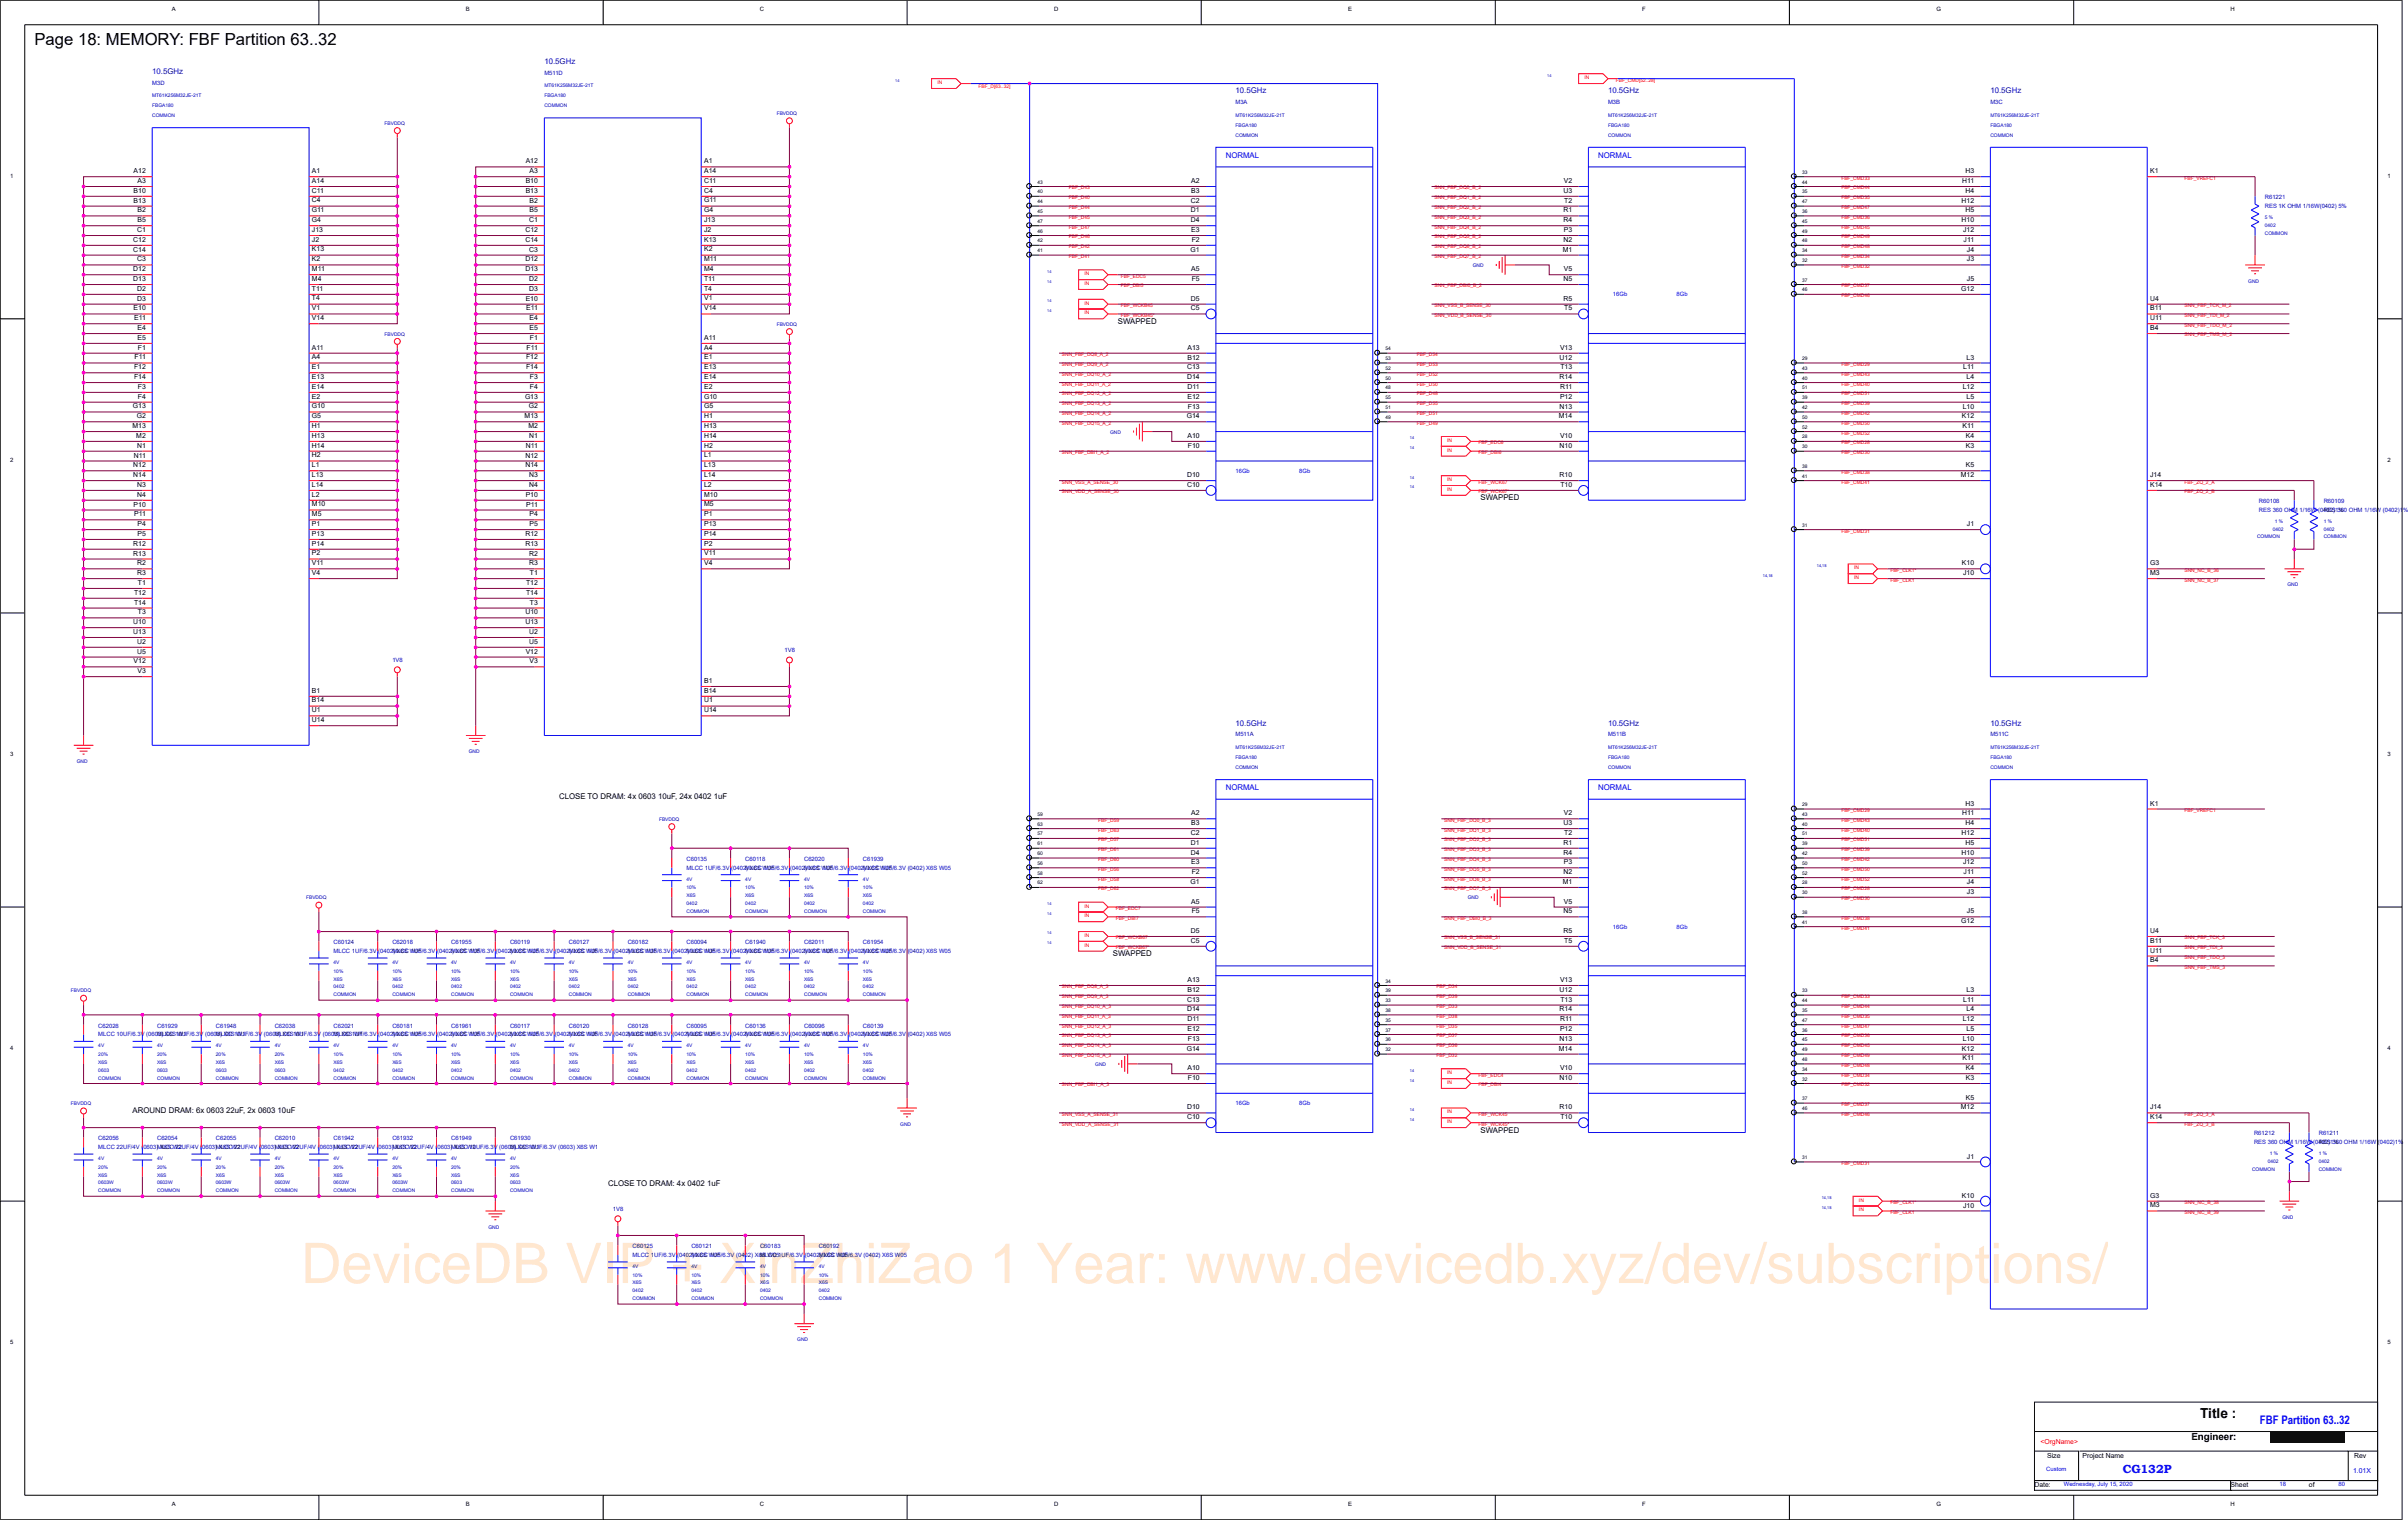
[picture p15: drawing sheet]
<svg xmlns="http://www.w3.org/2000/svg" width="272mm" height="171mm" viewBox="0 0 272 171" stroke-linecap="round" stroke-linejoin="round" font-family="sans-serif">
<defs><g id="words">
<text font-size="6.3" fill="#ff8000" x="34" y="144.7">DeviceDB VIP + XinZhiZao 1 Year: www.devicedb.xyz/dev/subscriptions/</text>
<text font-size="1.9" x="3.9" y="5.1">Page 18: MEMORY: FBF Partition 63..32</text>
<text font-size="1.5" x="248.2" y="159.9">Title :</text>
<g font-size="1.3" fill="#00f">
<text x="254.9" y="160.6">FBF Partition 63..32</text>
<text x="239.4" y="166.1">CG132P</text>
</g>
<text font-size="1.1" x="247.2" y="162.5">Engineer:</text>
<g font-size=".9" fill="#0000a0">
<text x="17.2" y="8.3">10.5GHz</text>
<text x="61.4" y="7.2">10.5GHz</text>
<text x="139.4" y="10.5">10.5GHz</text>
<text x="181.4" y="10.5">10.5GHz</text>
<text x="224.5" y="10.5">10.5GHz</text>
<text x="139.4" y="81.9">10.5GHz</text>
<text x="181.4" y="81.9">10.5GHz</text>
<text x="224.5" y="81.9">10.5GHz</text>
</g>
<g font-size=".9" fill="#00f">
<text x="138.3" y="17.8">NORMAL</text>
<text x="180.3" y="17.8">NORMAL</text>
<text x="138.3" y="89.2">NORMAL</text>
<text x="180.3" y="89.2">NORMAL</text>
</g>
<g font-size=".9">
<text x="126.1" y="36.5">SWAPPED</text>
<text x="167" y="56.4">SWAPPED</text>
<text x="63.1" y="90.2">CLOSE TO DRAM: 4x 0603 10uF, 24x 0402 1uF</text>
<text x="125.5" y="107.8">SWAPPED</text>
<text x="15" y="125.5">AROUND DRAM: 6x 0603 22uF, 2x 0603 10uF</text>
<text x="167" y="127.8">SWAPPED</text>
<text x="68.6" y="133.8">CLOSE TO DRAM: 4x 0402 1uF</text>
</g>
<g font-size=".8">
<text x="15.1" y="22.8">B13</text>
<text x="15.1" y="21.7">B10</text>
<text x="15.1" y="19.5">A12</text>
<text x="15.5" y="24">B2</text>
<text x="15.5" y="20.6">A3</text>
<text x="35.2" y="23.9">G11</text>
<text x="35.2" y="22.8">C4</text>
<text x="35.2" y="21.7">C11</text>
<text x="35.2" y="20.6">A14</text>
<text x="35.2" y="19.5">A1</text>
<text x="59.3" y="21.7">B13</text>
<text x="59.3" y="20.6">B10</text>
<text x="59.3" y="18.4">A12</text>
<text x="59.7" y="24">B5</text>
<text x="59.7" y="22.8">B2</text>
<text x="59.7" y="19.5">A3</text>
<text x="79.4" y="23.9">G4</text>
<text x="79.4" y="22.8">G11</text>
<text x="79.4" y="21.7">C4</text>
<text x="79.4" y="20.6">C11</text>
<text x="79.4" y="19.5">A14</text>
<text x="79.4" y="18.4">A1</text>
<text x="134.3" y="24">D1</text>
<text x="134.3" y="22.9">C2</text>
<text x="134.4" y="21.8">B3</text>
<text x="134.4" y="20.6">A2</text>
<text x="176.4" y="24">R1</text>
<text x="176.4" y="21.8">U3</text>
<text x="176.4" y="20.6">V2</text>
<text x="176.4" y="22.9">T2</text>
<text x="221.3" y="22.9">H12</text>
<text x="221.3" y="20.6">H11</text>
<text x="221.7" y="24">H5</text>
<text x="221.7" y="21.8">H4</text>
<text x="221.7" y="19.5">H3</text>
<text x="242.5" y="19.5">K1</text>
<text x="15" y="28.4">C14</text>
<text x="15" y="27.3">C12</text>
<text x="15.5" y="29.5">C3</text>
<text x="15.5" y="26.2">C1</text>
<text x="15.5" y="25.1">B5</text>
<text x="35.2" y="29.5">K2</text>
<text x="35.2" y="28.4">K13</text>
<text x="35.2" y="27.3">J2</text>
<text x="35.2" y="26.2">J13</text>
<text x="35.2" y="25">G4</text>
<text x="59.3" y="29.5">D12</text>
<text x="59.3" y="27.3">C14</text>
<text x="59.3" y="26.2">C12</text>
<text x="59.7" y="28.4">C3</text>
<text x="59.7" y="25.1">C1</text>
<text x="79.4" y="29.5">M11</text>
<text x="79.4" y="28.4">K2</text>
<text x="79.4" y="27.3">K13</text>
<text x="79.4" y="26.2">J2</text>
<text x="79.4" y="25">J13</text>
<text x="134.3" y="28.4">G1</text>
<text x="134.3" y="25.1">D4</text>
<text x="134.4" y="26.2">E3</text>
<text x="134.4" y="27.3">F2</text>
<text x="176.3" y="28.4">M1</text>
<text x="176.4" y="27.3">N2</text>
<text x="176.4" y="25.1">R4</text>
<text x="176.4" y="26.2">P3</text>
<text x="221.3" y="25.1">H10</text>
<text x="221.4" y="26.2">J12</text>
<text x="221.5" y="27.3">J11</text>
<text x="221.9" y="29.5">J3</text>
<text x="221.9" y="28.4">J4</text>
<text x="15" y="31.7">D13</text>
<text x="15" y="30.6">D12</text>
<text x="15.1" y="35">E10</text>
<text x="15.5" y="33.9">D3</text>
<text x="15.5" y="32.8">D2</text>
<text x="35.2" y="35">V1</text>
<text x="35.2" y="33.9">T4</text>
<text x="35.2" y="32.8">T11</text>
<text x="35.2" y="31.7">M4</text>
<text x="35.2" y="30.6">M11</text>
<text x="59.3" y="30.6">D13</text>
<text x="59.3" y="33.9">E10</text>
<text x="59.4" y="35">E11</text>
<text x="59.7" y="32.8">D3</text>
<text x="59.7" y="31.7">D2</text>
<text x="79.4" y="35">V14</text>
<text x="79.4" y="33.9">V1</text>
<text x="79.4" y="32.8">T4</text>
<text x="79.4" y="31.7">T11</text>
<text x="79.4" y="30.6">M4</text>
<text x="134.3" y="35">C5</text>
<text x="134.3" y="33.9">D5</text>
<text x="134.4" y="30.6">A5</text>
<text x="134.4" y="31.7">F5</text>
<text x="176.4" y="33.9">R5</text>
<text x="176.4" y="31.7">N5</text>
<text x="176.4" y="30.6">V5</text>
<text x="176.4" y="35">T5</text>
<text x="221.2" y="32.8">G12</text>
<text x="221.9" y="31.7">J5</text>
<text x="242.5" y="35">B11</text>
<text x="242.5" y="33.9">U4</text>
<text x="15.1" y="41.7">F12</text>
<text x="15.1" y="36.1">E11</text>
<text x="15.2" y="40.5">F11</text>
<text x="15.5" y="38.3">E5</text>
<text x="15.5" y="37.2">E4</text>
<text x="15.5" y="39.4">F1</text>
<text x="35.2" y="41.6">E1</text>
<text x="35.2" y="40.5">A4</text>
<text x="35.2" y="39.4">A11</text>
<text x="35.2" y="36.1">V14</text>
<text x="59.3" y="41.7">F14</text>
<text x="59.3" y="40.5">F12</text>
<text x="59.4" y="39.4">F11</text>
<text x="59.7" y="37.2">E5</text>
<text x="59.7" y="36.1">E4</text>
<text x="59.8" y="38.3">F1</text>
<text x="79.4" y="41.6">E13</text>
<text x="79.4" y="40.5">E1</text>
<text x="79.4" y="39.4">A4</text>
<text x="79.4" y="38.3">A11</text>
<text x="133.9" y="41.7">C13</text>
<text x="133.9" y="40.6">B12</text>
<text x="133.9" y="39.4">A13</text>
<text x="175.9" y="40.6">U12</text>
<text x="176" y="39.4">V13</text>
<text x="176" y="41.7">T13</text>
<text x="221.5" y="41.7">L11</text>
<text x="221.8" y="40.6">L3</text>
<text x="242.5" y="37.2">B4</text>
<text x="242.5" y="36.1">U11</text>
<text x="15" y="46.1">G13</text>
<text x="15.1" y="42.8">F14</text>
<text x="15.4" y="47.2">G2</text>
<text x="15.5" y="45">F4</text>
<text x="15.5" y="43.9">F3</text>
<text x="35.2" y="47.2">G5</text>
<text x="35.2" y="46.1">G10</text>
<text x="35.2" y="45">E2</text>
<text x="35.2" y="43.8">E14</text>
<text x="35.2" y="42.7">E13</text>
<text x="59.2" y="47.2">M13</text>
<text x="59.2" y="45">G13</text>
<text x="59.6" y="46.1">G2</text>
<text x="59.8" y="43.9">F4</text>
<text x="59.8" y="42.8">F3</text>
<text x="79.4" y="47.2">H1</text>
<text x="79.4" y="46.1">G5</text>
<text x="79.4" y="45">G10</text>
<text x="79.4" y="43.9">E2</text>
<text x="79.4" y="42.7">E14</text>
<text x="133.9" y="47.2">G14</text>
<text x="133.9" y="42.8">D14</text>
<text x="133.9" y="45">E12</text>
<text x="134" y="43.9">D11</text>
<text x="134" y="46.1">F13</text>
<text x="175.8" y="47.2">M14</text>
<text x="175.9" y="46.1">N13</text>
<text x="175.9" y="42.8">R14</text>
<text x="176" y="45">P12</text>
<text x="176" y="43.9">R11</text>
<text x="221.3" y="47.2">K12</text>
<text x="221.4" y="46.1">L10</text>
<text x="221.4" y="43.9">L12</text>
<text x="221.8" y="45">L5</text>
<text x="221.8" y="42.8">L4</text>
<text x="14.9" y="48.3">M13</text>
<text x="15" y="53.8">N14</text>
<text x="15" y="52.7">N12</text>
<text x="15.1" y="51.6">N11</text>
<text x="15.4" y="49.4">M2</text>
<text x="15.5" y="50.5">N1</text>
<text x="35.2" y="53.8">L13</text>
<text x="35.2" y="52.7">L1</text>
<text x="35.2" y="51.6">H2</text>
<text x="35.2" y="50.5">H14</text>
<text x="35.2" y="49.4">H13</text>
<text x="35.2" y="48.3">H1</text>
<text x="59.3" y="52.7">N14</text>
<text x="59.3" y="51.6">N12</text>
<text x="59.3" y="50.5">N11</text>
<text x="59.6" y="48.3">M2</text>
<text x="59.7" y="53.8">N3</text>
<text x="59.7" y="49.4">N1</text>
<text x="79.4" y="53.8">L14</text>
<text x="79.4" y="52.7">L13</text>
<text x="79.4" y="51.6">L1</text>
<text x="79.4" y="50.5">H2</text>
<text x="79.4" y="49.4">H14</text>
<text x="79.4" y="48.3">H13</text>
<text x="133.9" y="53.8">D10</text>
<text x="133.9" y="49.4">A10</text>
<text x="134" y="50.5">F10</text>
<text x="175.9" y="53.8">R10</text>
<text x="175.9" y="50.5">N10</text>
<text x="176" y="49.4">V10</text>
<text x="221.2" y="53.8">M12</text>
<text x="221.4" y="48.3">K11</text>
<text x="221.7" y="52.7">K5</text>
<text x="221.7" y="50.5">K3</text>
<text x="221.7" y="49.4">K4</text>
<text x="242.5" y="53.8">J14</text>
<text x="15.1" y="57.1">P10</text>
<text x="15.1" y="58.2">P11</text>
<text x="15.5" y="56">N4</text>
<text x="15.5" y="54.9">N3</text>
<text x="15.5" y="59.3">P4</text>
<text x="35.2" y="59.3">P1</text>
<text x="35.2" y="58.2">M5</text>
<text x="35.2" y="57.1">M10</text>
<text x="35.2" y="56">L2</text>
<text x="35.2" y="54.9">L14</text>
<text x="59.3" y="56">P10</text>
<text x="59.4" y="57.1">P11</text>
<text x="59.7" y="54.9">N4</text>
<text x="59.7" y="59.4">P5</text>
<text x="59.7" y="58.2">P4</text>
<text x="79.4" y="59.3">P13</text>
<text x="79.4" y="58.2">P1</text>
<text x="79.4" y="57.1">M5</text>
<text x="79.4" y="56">M10</text>
<text x="79.4" y="54.9">L2</text>
<text x="133.9" y="54.9">C10</text>
<text x="176" y="54.9">T10</text>
<text x="221.9" y="59.4">J1</text>
<text x="242.5" y="54.9">K14</text>
<text x="15" y="62.7">R13</text>
<text x="15" y="61.6">R12</text>
<text x="15.5" y="64.9">R3</text>
<text x="15.5" y="63.8">R2</text>
<text x="15.5" y="60.5">P5</text>
<text x="15.5" y="66">T1</text>
<text x="35.2" y="64.9">V4</text>
<text x="35.2" y="63.8">V11</text>
<text x="35.2" y="62.7">P2</text>
<text x="35.2" y="61.5">P14</text>
<text x="35.2" y="60.4">P13</text>
<text x="59.3" y="61.6">R13</text>
<text x="59.3" y="60.5">R12</text>
<text x="59.3" y="66">T12</text>
<text x="59.7" y="63.8">R3</text>
<text x="59.7" y="62.7">R2</text>
<text x="59.8" y="64.9">T1</text>
<text x="79.4" y="63.8">V4</text>
<text x="79.4" y="62.7">V11</text>
<text x="79.4" y="61.5">P2</text>
<text x="79.4" y="60.4">P14</text>
<text x="221.3" y="63.8">K10</text>
<text x="221.4" y="64.9">J10</text>
<text x="242.5" y="64.9">M3</text>
<text x="242.5" y="63.8">G3</text>
<text x="15" y="71.5">U13</text>
<text x="15" y="70.4">U10</text>
<text x="15.1" y="68.2">T14</text>
<text x="15.1" y="67.1">T12</text>
<text x="15.5" y="69.3">T3</text>
<text x="59.3" y="70.4">U13</text>
<text x="59.3" y="69.3">U10</text>
<text x="59.3" y="67.1">T14</text>
<text x="59.7" y="71.5">U2</text>
<text x="59.8" y="68.2">T3</text>
<text x="15.1" y="74.8">V12</text>
<text x="15.5" y="73.7">U5</text>
<text x="15.5" y="72.6">U2</text>
<text x="15.5" y="75.9">V3</text>
<text x="59.3" y="73.7">V12</text>
<text x="59.7" y="72.6">U5</text>
<text x="59.7" y="74.8">V3</text>
<text x="79.4" y="77">B1</text>
<text x="35.2" y="81.5">U14</text>
<text x="35.2" y="80.3">U1</text>
<text x="35.2" y="79.2">B14</text>
<text x="35.2" y="78.1">B1</text>
<text x="79.4" y="80.3">U14</text>
<text x="79.4" y="79.2">U1</text>
<text x="79.4" y="78.1">B14</text>
<text x="134.3" y="95.3">D1</text>
<text x="134.3" y="94.2">C2</text>
<text x="134.4" y="93.1">B3</text>
<text x="134.4" y="92">A2</text>
<text x="176.4" y="95.3">R1</text>
<text x="176.4" y="93.1">U3</text>
<text x="176.4" y="92">V2</text>
<text x="176.4" y="94.2">T2</text>
<text x="221.3" y="94.2">H12</text>
<text x="221.3" y="92">H11</text>
<text x="221.7" y="95.3">H5</text>
<text x="221.7" y="93.1">H4</text>
<text x="221.7" y="90.9">H3</text>
<text x="242.5" y="90.9">K1</text>
<text x="134.3" y="99.7">G1</text>
<text x="134.3" y="96.4">D4</text>
<text x="134.4" y="101.9">A5</text>
<text x="134.4" y="97.5">E3</text>
<text x="134.4" y="98.6">F2</text>
<text x="176.3" y="99.7">M1</text>
<text x="176.4" y="98.6">N2</text>
<text x="176.4" y="96.4">R4</text>
<text x="176.4" y="101.9">V5</text>
<text x="176.4" y="97.5">P3</text>
<text x="221.3" y="96.4">H10</text>
<text x="221.4" y="97.5">J12</text>
<text x="221.5" y="98.6">J11</text>
<text x="221.9" y="100.8">J3</text>
<text x="221.9" y="99.7">J4</text>
<text x="134.3" y="106.3">C5</text>
<text x="134.3" y="105.2">D5</text>
<text x="134.4" y="103">F5</text>
<text x="176.4" y="105.2">R5</text>
<text x="176.4" y="103">N5</text>
<text x="176.4" y="106.3">T5</text>
<text x="221.2" y="104.1">G12</text>
<text x="221.9" y="103">J5</text>
<text x="242.5" y="107.5">U11</text>
<text x="242.5" y="106.3">B11</text>
<text x="242.5" y="105.2">U4</text>
<text x="133.9" y="113">C13</text>
<text x="133.9" y="111.9">B12</text>
<text x="133.9" y="110.8">A13</text>
<text x="175.9" y="111.9">U12</text>
<text x="176" y="110.8">V13</text>
<text x="176" y="113">T13</text>
<text x="221.5" y="113">L11</text>
<text x="221.8" y="111.9">L3</text>
<text x="242.5" y="108.6">B4</text>
<text x="133.9" y="118.5">G14</text>
<text x="133.9" y="114.1">D14</text>
<text x="133.9" y="116.3">E12</text>
<text x="134" y="115.2">D11</text>
<text x="134" y="117.4">F13</text>
<text x="175.8" y="118.5">M14</text>
<text x="175.9" y="117.4">N13</text>
<text x="175.9" y="114.1">R14</text>
<text x="176" y="116.3">P12</text>
<text x="176" y="115.2">R11</text>
<text x="221.3" y="118.5">K12</text>
<text x="221.4" y="119.6">K11</text>
<text x="221.4" y="117.4">L10</text>
<text x="221.4" y="115.2">L12</text>
<text x="221.8" y="116.3">L5</text>
<text x="221.8" y="114.1">L4</text>
<text x="133.9" y="125.2">D10</text>
<text x="133.9" y="120.7">A10</text>
<text x="134" y="121.8">F10</text>
<text x="175.9" y="125.2">R10</text>
<text x="175.9" y="121.8">N10</text>
<text x="176" y="120.7">V10</text>
<text x="221.2" y="125.2">M12</text>
<text x="221.7" y="124">K5</text>
<text x="221.7" y="121.8">K3</text>
<text x="221.7" y="120.7">K4</text>
<text x="242.5" y="125.1">J14</text>
<text x="133.9" y="126.3">C10</text>
<text x="176" y="126.3">T10</text>
<text x="221.9" y="130.7">J1</text>
<text x="242.5" y="126.3">K14</text>
<text x="221.3" y="135.1">K10</text>
<text x="221.4" y="136.2">J10</text>
<text x="242.5" y="136.2">M3</text>
<text x="242.5" y="135.1">G3</text>
<text x="229.5" y="167.7">Date:</text>
<text x="230.9" y="164.4">Size</text>
<text x="234.9" y="164.4">Project Name</text>
<text x="251.6" y="167.7">Sheet</text>
<text x="260.4" y="167.7">of</text>
<text x="265.5" y="164.5">Rev</text>
</g>
<text font-size=".8" fill="#f00" x="230.1" y="162.9">&lt;OrgName&gt;</text>
<text font-size=".8" fill="#00f" x="265.4" y="166.1">1.01X</text>
<g font-size=".7">
<text x="19.4" y="1.2">A</text>
<text x="52.6" y="1.2">B</text>
<text x="85.7" y="1.2">C</text>
<text x="118.9" y="1.2">D</text>
<text x="152.1" y="1.2">E</text>
<text x="185.3" y="1.2">F</text>
<text x="218.4" y="1.2">G</text>
<text x="251.6" y="1.2">H</text>
<text x="1.1" y="20">1</text>
<text x="269.3" y="20">1</text>
<text x="1.1" y="52.1">2</text>
<text x="269.3" y="52.1">2</text>
<text x="1.1" y="85.3">3</text>
<text x="269.3" y="85.3">3</text>
<text x="1.1" y="118.5">4</text>
<text x="269.3" y="118.5">4</text>
<text x="1.1" y="151.6">5</text>
<text x="269.3" y="151.6">5</text>
<text x="19.4" y="169.9">A</text>
<text x="52.6" y="169.9">B</text>
<text x="85.7" y="169.9">C</text>
<text x="118.9" y="169.9">D</text>
<text x="152.1" y="169.9">E</text>
<text x="185.3" y="169.9">F</text>
<text x="218.4" y="169.9">G</text>
<text x="251.6" y="169.9">H</text>
</g>
<g font-size=".7" fill="#0000a0">
<text x="17.2" y="9.5">M3D</text>
<text x="61.4" y="8.4">M511D</text>
<text x="139.4" y="11.7">M3A</text>
<text x="181.4" y="11.7">M3B</text>
<text x="224.5" y="11.7">M3C</text>
<text x="255.5" y="22.5">R61221</text>
<text x="255.5" y="23.5">RES 1K OHM 1/16W(0402) 5%</text>
<text x="254.8" y="56.8">R60108</text>
<text x="254.8" y="57.8">RES 360 OHM 1/16W (0402)1%</text>
<text x="262.1" y="56.8">R60109</text>
<text x="262.1" y="57.8">RES 360 OHM 1/16W (0402)1%</text>
<text x="44.3" y="74.7">1V8</text>
<text x="88.5" y="73.6">1V8</text>
<text x="139.4" y="83.1">M511A</text>
<text x="181.4" y="83.1">M511B</text>
<text x="224.5" y="83.1">M511C</text>
<text x="77.4" y="97.1">C60135</text>
<text x="77.4" y="98.1">MLCC 1UF/6.3V (0402) X6S W05</text>
<text x="84.1" y="97.1">C60118</text>
<text x="84.1" y="98.1">MLCC 1UF/6.3V (0402) X6S W05</text>
<text x="90.7" y="97.1">C62020</text>
<text x="90.7" y="98.1">MLCC 1UF/6.3V (0402) X6S W05</text>
<text x="97.3" y="97.1">C61939</text>
<text x="97.3" y="98.1">MLCC 1UF/6.3V (0402) X6S W05</text>
<text x="37.6" y="106.5">C60124</text>
<text x="37.6" y="107.5">MLCC 1UF/6.3V (0402) X6S W05</text>
<text x="44.3" y="106.5">C62018</text>
<text x="44.3" y="107.5">MLCC 1UF/6.3V (0402) X6S W05</text>
<text x="50.9" y="106.5">C61955</text>
<text x="50.9" y="107.5">MLCC 1UF/6.3V (0402) X6S W05</text>
<text x="57.5" y="106.5">C60119</text>
<text x="57.5" y="107.5">MLCC 1UF/6.3V (0402) X6S W05</text>
<text x="64.2" y="106.5">C60127</text>
<text x="64.2" y="107.5">MLCC 1UF/6.3V (0402) X6S W05</text>
<text x="70.8" y="106.5">C60182</text>
<text x="70.8" y="107.5">MLCC 1UF/6.3V (0402) X6S W05</text>
<text x="77.4" y="106.5">C60094</text>
<text x="77.4" y="107.5">MLCC 1UF/6.3V (0402) X6S W05</text>
<text x="84.1" y="106.5">C61940</text>
<text x="84.1" y="107.5">MLCC 1UF/6.3V (0402) X6S W05</text>
<text x="90.7" y="106.5">C62011</text>
<text x="90.7" y="107.5">MLCC 1UF/6.3V (0402) X6S W05</text>
<text x="97.3" y="106.5">C61954</text>
<text x="97.3" y="107.5">MLCC 1UF/6.3V (0402) X6S W05</text>
<text x="11.1" y="115.9">C62028</text>
<text x="11.1" y="116.9">MLCC 10UF/6.3V (0603) X6S W1</text>
<text x="17.7" y="115.9">C61929</text>
<text x="17.7" y="116.9">MLCC 10UF/6.3V (0603) X6S W1</text>
<text x="24.4" y="115.9">C61948</text>
<text x="24.4" y="116.9">MLCC 10UF/6.3V (0603) X6S W1</text>
<text x="31" y="115.9">C62038</text>
<text x="31" y="116.9">MLCC 10UF/6.3V (0603) X6S W1</text>
<text x="37.6" y="115.9">C62021</text>
<text x="37.6" y="116.9">MLCC 1UF/6.3V (0402) X6S W05</text>
<text x="44.3" y="115.9">C60181</text>
<text x="44.3" y="116.9">MLCC 1UF/6.3V (0402) X6S W05</text>
<text x="50.9" y="115.9">C61961</text>
<text x="50.9" y="116.9">MLCC 1UF/6.3V (0402) X6S W05</text>
<text x="57.5" y="115.9">C60117</text>
<text x="57.5" y="116.9">MLCC 1UF/6.3V (0402) X6S W05</text>
<text x="64.2" y="115.9">C60120</text>
<text x="64.2" y="116.9">MLCC 1UF/6.3V (0402) X6S W05</text>
<text x="70.8" y="115.9">C60128</text>
<text x="70.8" y="116.9">MLCC 1UF/6.3V (0402) X6S W05</text>
<text x="77.4" y="115.9">C60095</text>
<text x="77.4" y="116.9">MLCC 1UF/6.3V (0402) X6S W05</text>
<text x="84.1" y="115.9">C60136</text>
<text x="84.1" y="116.9">MLCC 1UF/6.3V (0402) X6S W05</text>
<text x="90.7" y="115.9">C60096</text>
<text x="90.7" y="116.9">MLCC 1UF/6.3V (0402) X6S W05</text>
<text x="97.3" y="115.9">C60139</text>
<text x="97.3" y="116.9">MLCC 1UF/6.3V (0402) X6S W05</text>
<text x="11.1" y="128.6">C62056</text>
<text x="11.1" y="129.6">MLCC 22UF/4V (0603) X6S W2</text>
<text x="17.7" y="128.6">C62054</text>
<text x="17.7" y="129.6">MLCC 22UF/4V (0603) X6S W2</text>
<text x="24.4" y="128.6">C62055</text>
<text x="24.4" y="129.6">MLCC 22UF/4V (0603) X6S W2</text>
<text x="31" y="128.6">C62010</text>
<text x="31" y="129.6">MLCC 22UF/4V (0603) X6S W2</text>
<text x="37.6" y="128.6">C61942</text>
<text x="37.6" y="129.6">MLCC 22UF/4V (0603) X6S W2</text>
<text x="44.3" y="128.6">C61932</text>
<text x="44.3" y="129.6">MLCC 22UF/4V (0603) X6S W2</text>
<text x="50.9" y="128.6">C61949</text>
<text x="50.9" y="129.6">MLCC 10UF/6.3V (0603) X6S W1</text>
<text x="57.5" y="128.6">C61930</text>
<text x="57.5" y="129.6">MLCC 10UF/6.3V (0603) X6S W1</text>
<text x="254.3" y="128.1">R61212</text>
<text x="254.3" y="129.1">RES 360 OHM 1/16W (0402)1%</text>
<text x="261.6" y="128.1">R61211</text>
<text x="261.6" y="129.1">RES 360 OHM 1/16W (0402)1%</text>
<text x="69.1" y="136.6">1V8</text>
<text x="71.4" y="140.8">C60125</text>
<text x="71.4" y="141.8">MLCC 1UF/6.3V (0402) X6S W05</text>
<text x="78" y="140.8">C60121</text>
<text x="78" y="141.8">MLCC 1UF/6.3V (0402) X6S W05</text>
<text x="85.7" y="140.8">C60183</text>
<text x="85.7" y="141.8">MLCC 1UF/6.3V (0402) X6S W05</text>
<text x="92.4" y="140.8">C60192</text>
<text x="92.4" y="141.8">MLCC 1UF/6.3V (0402) X6S W05</text>
</g>
<g font-size=".7" fill="#00f">
<text x="181.9" y="33.4">16Gb</text>
<text x="189.1" y="33.4">8Gb</text>
<text x="139.4" y="53.3">16Gb</text>
<text x="146.5" y="53.3">8Gb</text>
<text x="181.9" y="104.7">16Gb</text>
<text x="189.1" y="104.7">8Gb</text>
<text x="139.4" y="124.7">16Gb</text>
<text x="146.5" y="124.7">8Gb</text>
<text x="230.8" y="165.9">Custom</text>
<text x="232.8" y="167.7">Wednesday, July 15, 2020</text>
<text x="257.1" y="167.7">18</text>
<text x="263.8" y="167.7">80</text>
</g>
<g font-size=".6" fill="#0000a0">
<text x="17.2" y="11">MT61K256M32JE-21T</text>
<text x="61.4" y="11">FBGA180</text>
<text x="61.4" y="9.9">MT61K256M32JE-21T</text>
<text x="17.2" y="12.1">FBGA180</text>
<text x="17.2" y="13.2">COMMON</text>
<text x="43.4" y="14.1">FBVDDQ</text>
<text x="61.4" y="12.1">COMMON</text>
<text x="87.6" y="13">FBVDDQ</text>
<text x="139.4" y="14.3">FBGA180</text>
<text x="139.4" y="15.4">COMMON</text>
<text x="139.4" y="13.2">MT61K256M32JE-21T</text>
<text x="181.4" y="15.4">COMMON</text>
<text x="181.4" y="14.3">FBGA180</text>
<text x="181.4" y="13.2">MT61K256M32JE-21T</text>
<text x="224.5" y="15.4">COMMON</text>
<text x="224.5" y="14.3">FBGA180</text>
<text x="224.5" y="13.2">MT61K256M32JE-21T</text>
<text x="255.5" y="26.5">COMMON</text>
<text x="255.5" y="25.6">0402</text>
<text x="255.5" y="24.7">5 %</text>
<text x="166.1" y="30.1">GND</text>
<text x="253.6" y="31.9">GND</text>
<text x="43.4" y="37.8">FBVDDQ</text>
<text x="87.6" y="36.7">FBVDDQ</text>
<text x="125.2" y="48.9">GND</text>
<text x="256.4" y="59.9">0402</text>
<text x="256.6" y="59">1 %</text>
<text x="262.1" y="59">1 %</text>
<text x="262.1" y="59.9">0402</text>
<text x="254.6" y="60.7">COMMON</text>
<text x="262.1" y="60.7">COMMON</text>
<text x="258" y="66.2">GND</text>
<text x="8.7" y="86.1">GND</text>
<text x="52.9" y="85">GND</text>
<text x="139.4" y="85.6">FBGA180</text>
<text x="139.4" y="86.7">COMMON</text>
<text x="139.4" y="84.5">MT61K256M32JE-21T</text>
<text x="181.4" y="84.5">MT61K256M32JE-21T</text>
<text x="181.4" y="85.6">FBGA180</text>
<text x="181.4" y="86.7">COMMON</text>
<text x="224.5" y="86.7">COMMON</text>
<text x="224.5" y="85.6">FBGA180</text>
<text x="224.5" y="84.5">MT61K256M32JE-21T</text>
<text x="74.3" y="92.6">FBVDDQ</text>
<text x="34.5" y="101.4">FBVDDQ</text>
<text x="77.4" y="99.3">4V</text>
<text x="77.4" y="101.2">X6S</text>
<text x="77.4" y="100.3">10%</text>
<text x="84.1" y="101.2">X6S</text>
<text x="84.1" y="99.3">4V</text>
<text x="84.1" y="100.3">10%</text>
<text x="90.7" y="100.3">10%</text>
<text x="90.7" y="99.3">4V</text>
<text x="90.7" y="101.2">X6S</text>
<text x="97.3" y="99.3">4V</text>
<text x="97.3" y="101.2">X6S</text>
<text x="97.3" y="100.3">10%</text>
<text x="165.6" y="101.4">GND</text>
<text x="77.4" y="103">COMMON</text>
<text x="77.4" y="102.1">0402</text>
<text x="84.1" y="102.1">0402</text>
<text x="84.1" y="103">COMMON</text>
<text x="90.7" y="102.1">0402</text>
<text x="90.7" y="103">COMMON</text>
<text x="97.3" y="103">COMMON</text>
<text x="97.3" y="102.1">0402</text>
<text x="8" y="111.9">FBVDDQ</text>
<text x="37.6" y="112.4">COMMON</text>
<text x="37.6" y="111.5">0402</text>
<text x="37.6" y="108.7">4V</text>
<text x="37.6" y="110.6">X6S</text>
<text x="37.6" y="109.7">10%</text>
<text x="44.3" y="110.6">X6S</text>
<text x="44.3" y="111.5">0402</text>
<text x="44.3" y="109.7">10%</text>
<text x="44.3" y="108.7">4V</text>
<text x="44.3" y="112.4">COMMON</text>
<text x="50.9" y="110.6">X6S</text>
<text x="50.9" y="111.5">0402</text>
<text x="50.9" y="112.4">COMMON</text>
<text x="50.9" y="109.7">10%</text>
<text x="50.9" y="108.7">4V</text>
<text x="57.5" y="108.7">4V</text>
<text x="57.5" y="112.4">COMMON</text>
<text x="57.5" y="110.6">X6S</text>
<text x="57.5" y="111.5">0402</text>
<text x="57.5" y="109.7">10%</text>
<text x="64.2" y="109.7">10%</text>
<text x="64.2" y="110.6">X6S</text>
<text x="64.2" y="111.5">0402</text>
<text x="64.2" y="108.7">4V</text>
<text x="64.2" y="112.4">COMMON</text>
<text x="70.8" y="112.4">COMMON</text>
<text x="70.8" y="110.6">X6S</text>
<text x="70.8" y="111.5">0402</text>
<text x="70.8" y="109.7">10%</text>
<text x="70.8" y="108.7">4V</text>
<text x="77.4" y="108.7">4V</text>
<text x="77.4" y="109.7">10%</text>
<text x="77.4" y="110.6">X6S</text>
<text x="77.4" y="111.5">0402</text>
<text x="77.4" y="112.4">COMMON</text>
<text x="84.1" y="112.4">COMMON</text>
<text x="84.1" y="111.5">0402</text>
<text x="84.1" y="108.7">4V</text>
<text x="84.1" y="110.6">X6S</text>
<text x="84.1" y="109.7">10%</text>
<text x="90.7" y="112.4">COMMON</text>
<text x="90.7" y="111.5">0402</text>
<text x="90.7" y="110.6">X6S</text>
<text x="90.7" y="109.7">10%</text>
<text x="90.7" y="108.7">4V</text>
<text x="97.3" y="112.4">COMMON</text>
<text x="97.3" y="111.5">0402</text>
<text x="97.3" y="110.6">X6S</text>
<text x="97.3" y="109.7">10%</text>
<text x="97.3" y="108.7">4V</text>
<text x="11.1" y="119.1">20%</text>
<text x="11.1" y="118.1">4V</text>
<text x="17.7" y="118.1">4V</text>
<text x="17.7" y="119.1">20%</text>
<text x="24.4" y="118.1">4V</text>
<text x="24.4" y="119.1">20%</text>
<text x="31" y="119.1">20%</text>
<text x="31" y="118.1">4V</text>
<text x="37.6" y="119.1">10%</text>
<text x="37.6" y="118.1">4V</text>
<text x="44.3" y="118.1">4V</text>
<text x="44.3" y="119.1">10%</text>
<text x="50.9" y="119.1">10%</text>
<text x="50.9" y="118.1">4V</text>
<text x="57.5" y="118.1">4V</text>
<text x="57.5" y="119.1">10%</text>
<text x="64.2" y="118.1">4V</text>
<text x="64.2" y="119.1">10%</text>
<text x="70.8" y="119.1">10%</text>
<text x="70.8" y="118.1">4V</text>
<text x="77.4" y="119.1">10%</text>
<text x="77.4" y="118.1">4V</text>
<text x="84.1" y="118.1">4V</text>
<text x="84.1" y="119.1">10%</text>
<text x="90.7" y="118.1">4V</text>
<text x="90.7" y="119.1">10%</text>
<text x="97.3" y="118.1">4V</text>
<text x="97.3" y="119.1">10%</text>
<text x="8" y="124.7">FBVDDQ</text>
<text x="11.1" y="120.9">0603</text>
<text x="11.1" y="120">X6S</text>
<text x="11.1" y="121.8">COMMON</text>
<text x="17.7" y="121.8">COMMON</text>
<text x="17.7" y="120.9">0603</text>
<text x="17.7" y="120">X6S</text>
<text x="24.4" y="121.8">COMMON</text>
<text x="24.4" y="120">X6S</text>
<text x="24.4" y="120.9">0603</text>
<text x="31" y="121.8">COMMON</text>
<text x="31" y="120">X6S</text>
<text x="31" y="120.9">0603</text>
<text x="37.6" y="120">X6S</text>
<text x="37.6" y="120.9">0402</text>
<text x="37.6" y="121.8">COMMON</text>
<text x="44.3" y="120.9">0402</text>
<text x="44.3" y="120">X6S</text>
<text x="44.3" y="121.8">COMMON</text>
<text x="50.9" y="120">X6S</text>
<text x="50.9" y="121.8">COMMON</text>
<text x="50.9" y="120.9">0402</text>
<text x="57.5" y="120.9">0402</text>
<text x="57.5" y="120">X6S</text>
<text x="57.5" y="121.8">COMMON</text>
<text x="64.2" y="120.9">0402</text>
<text x="64.2" y="120">X6S</text>
<text x="64.2" y="121.8">COMMON</text>
<text x="70.8" y="120.9">0402</text>
<text x="70.8" y="121.8">COMMON</text>
<text x="70.8" y="120">X6S</text>
<text x="77.4" y="121.8">COMMON</text>
<text x="77.4" y="120">X6S</text>
<text x="77.4" y="120.9">0402</text>
<text x="84.1" y="121.8">COMMON</text>
<text x="84.1" y="120.9">0402</text>
<text x="84.1" y="120">X6S</text>
<text x="90.7" y="120">X6S</text>
<text x="90.7" y="120.9">0402</text>
<text x="90.7" y="121.8">COMMON</text>
<text x="97.3" y="121.8">COMMON</text>
<text x="97.3" y="120.9">0402</text>
<text x="97.3" y="120">X6S</text>
<text x="123.5" y="120.2">GND</text>
<text x="11.1" y="130.8">4V</text>
<text x="11.1" y="131.8">20%</text>
<text x="17.7" y="130.8">4V</text>
<text x="17.7" y="131.8">20%</text>
<text x="24.4" y="130.8">4V</text>
<text x="24.4" y="131.8">20%</text>
<text x="31" y="130.8">4V</text>
<text x="31" y="131.8">20%</text>
<text x="37.6" y="131.8">20%</text>
<text x="37.6" y="130.8">4V</text>
<text x="44.3" y="131.8">20%</text>
<text x="44.3" y="130.8">4V</text>
<text x="50.9" y="130.8">4V</text>
<text x="50.9" y="131.8">20%</text>
<text x="57.5" y="130.8">4V</text>
<text x="57.5" y="131.8">20%</text>
<text x="101.5" y="127">GND</text>
<text x="255.8" y="131.2">0402</text>
<text x="256" y="130.3">1 %</text>
<text x="261.6" y="130.3">1 %</text>
<text x="261.6" y="131.2">0402</text>
<text x="11.1" y="132.7">X6S</text>
<text x="11.1" y="133.6">0603W</text>
<text x="11.1" y="134.5">COMMON</text>
<text x="17.7" y="132.7">X6S</text>
<text x="17.7" y="134.5">COMMON</text>
<text x="17.7" y="133.6">0603W</text>
<text x="24.4" y="132.7">X6S</text>
<text x="24.4" y="134.5">COMMON</text>
<text x="24.4" y="133.6">0603W</text>
<text x="31" y="132.7">X6S</text>
<text x="31" y="134.5">COMMON</text>
<text x="31" y="133.6">0603W</text>
<text x="37.6" y="134.5">COMMON</text>
<text x="37.6" y="132.7">X6S</text>
<text x="37.6" y="133.6">0603W</text>
<text x="44.3" y="134.5">COMMON</text>
<text x="44.3" y="132.7">X6S</text>
<text x="44.3" y="133.6">0603W</text>
<text x="50.9" y="132.7">X6S</text>
<text x="50.9" y="133.6">0603</text>
<text x="50.9" y="134.5">COMMON</text>
<text x="57.5" y="132.7">X6S</text>
<text x="57.5" y="133.6">0603</text>
<text x="57.5" y="134.5">COMMON</text>
<text x="254" y="132.1">COMMON</text>
<text x="257.5" y="137.5">GND</text>
<text x="261.6" y="132.1">COMMON</text>
<text x="55.1" y="138.6">GND</text>
<text x="71.4" y="143">4V</text>
<text x="78" y="143">4V</text>
<text x="85.7" y="143">4V</text>
<text x="92.4" y="143">4V</text>
<text x="71.4" y="144">10%</text>
<text x="71.4" y="145.8">0402</text>
<text x="71.4" y="144.9">X6S</text>
<text x="71.4" y="146.7">COMMON</text>
<text x="78" y="144">10%</text>
<text x="78" y="144.9">X6S</text>
<text x="78" y="146.7">COMMON</text>
<text x="78" y="145.8">0402</text>
<text x="85.7" y="144">10%</text>
<text x="85.7" y="145.8">0402</text>
<text x="85.7" y="144.9">X6S</text>
<text x="85.7" y="146.7">COMMON</text>
<text x="92.4" y="146.7">COMMON</text>
<text x="92.4" y="144.9">X6S</text>
<text x="92.4" y="145.8">0402</text>
<text x="92.4" y="144">10%</text>
<text x="89.9" y="151.3">GND</text>
</g>
<g font-size=".6" fill="#f00">
<text x="105.7" y="9.5">IN</text>
<text x="110.4" y="10">FBF_D[63..32]</text>
<text x="178.7" y="8.9">IN</text>
<text x="182.3" y="9.2">FBF_CMD[52..28]</text>
<text x="120.6" y="22.5">FBF_D40</text>
<text x="120.6" y="21.4">FBF_D43</text>
<text x="120.6" y="23.6">FBF_D44</text>
<text x="161.8" y="21.4">SNN_FBF_DQ0_B_2</text>
<text x="161.8" y="22.5">SNN_FBF_DQ1_B_2</text>
<text x="161.8" y="23.6">SNN_FBF_DQ2_B_2</text>
<text x="207.7" y="20.3">FBF_CMD33</text>
<text x="207.7" y="22.5">FBF_CMD35</text>
<text x="207.7" y="21.4">FBF_CMD44</text>
<text x="207.7" y="23.6">FBF_CMD47</text>
<text x="246.4" y="20.3">FBF_VREFC1</text>
<text x="120.6" y="29.1">FBF_D41</text>
<text x="120.6" y="28">FBF_D42</text>
<text x="120.6" y="24.7">FBF_D45</text>
<text x="120.6" y="26.9">FBF_D46</text>
<text x="120.6" y="25.8">FBF_D47</text>
<text x="161.8" y="24.7">SNN_FBF_DQ3_B_2</text>
<text x="161.8" y="25.8">SNN_FBF_DQ4_B_2</text>
<text x="161.8" y="26.9">SNN_FBF_DQ5_B_2</text>
<text x="161.8" y="28">SNN_FBF_DQ6_B_2</text>
<text x="161.8" y="29.1">SNN_FBF_DQ7_B_2</text>
<text x="207.7" y="29.1">FBF_CMD34</text>
<text x="207.7" y="24.7">FBF_CMD36</text>
<text x="207.7" y="25.8">FBF_CMD45</text>
<text x="207.7" y="28">FBF_CMD48</text>
<text x="207.7" y="26.9">FBF_CMD49</text>
<text x="122.3" y="35.5">IN</text>
<text x="122.3" y="34.4">IN</text>
<text x="122.3" y="32.2">IN</text>
<text x="122.3" y="31">IN</text>
<text x="126.4" y="32.4">FBF_DBI5</text>
<text x="126.4" y="31.3">FBF_EDC5</text>
<text x="126.4" y="34.6">FBF_WCKB45</text>
<text x="126.4" y="35.7">FBF_WCKB45*</text>
<text x="161.8" y="32.4">SNN_FBF_DBI0_B_2</text>
<text x="161.8" y="35.7">SNN_VDD_B_SENSE_30</text>
<text x="161.8" y="34.6">SNN_VSS_B_SENSE_30</text>
<text x="207.7" y="30.2">FBF_CMD32</text>
<text x="207.7" y="32.4">FBF_CMD37</text>
<text x="207.7" y="33.5">FBF_CMD46</text>
<text x="246.4" y="34.6">SNN_FBF_TCK_M_2</text>
<text x="246.4" y="35.7">SNN_FBF_TDI_M_2</text>
<text x="119.8" y="40.2">SNN_FBF_DQ8_A_2</text>
<text x="119.8" y="41.3">SNN_FBF_DQ9_A_2</text>
<text x="159.8" y="41.3">FBF_D53</text>
<text x="159.8" y="40.2">FBF_D54</text>
<text x="207.7" y="41.3">FBF_CMD29</text>
<text x="246.4" y="36.9">SNN_FBF_TDO_M_2</text>
<text x="246.4" y="38">SNN_FBF_TMS_M_2</text>
<text x="119.8" y="42.4">SNN_FBF_DQ10_A_2</text>
<text x="119.8" y="43.5">SNN_FBF_DQ11_A_2</text>
<text x="119.8" y="44.6">SNN_FBF_DQ12_A_2</text>
<text x="119.8" y="45.7">SNN_FBF_DQ13_A_2</text>
<text x="119.8" y="46.8">SNN_FBF_DQ14_A_2</text>
<text x="119.8" y="47.9">SNN_FBF_DQ15_A_2</text>
<text x="159.8" y="44.6">FBF_D48</text>
<text x="159.8" y="47.9">FBF_D49</text>
<text x="159.8" y="43.5">FBF_D50</text>
<text x="159.8" y="46.8">FBF_D51</text>
<text x="159.8" y="42.4">FBF_D52</text>
<text x="159.8" y="45.7">FBF_D55</text>
<text x="207.7" y="45.7">FBF_CMD39</text>
<text x="207.7" y="43.5">FBF_CMD40</text>
<text x="207.7" y="46.8">FBF_CMD42</text>
<text x="207.7" y="42.4">FBF_CMD43</text>
<text x="207.7" y="47.9">FBF_CMD50</text>
<text x="207.7" y="44.6">FBF_CMD51</text>
<text x="119.8" y="51.2">SNN_FBF_DBI1_A_2</text>
<text x="163.2" y="51">IN</text>
<text x="163.2" y="49.8">IN</text>
<text x="166.8" y="51.2">FBF_DBI6</text>
<text x="166.8" y="50.1">FBF_EDC6</text>
<text x="207.7" y="50.1">FBF_CMD28</text>
<text x="207.7" y="51.2">FBF_CMD30</text>
<text x="207.7" y="53.4">FBF_CMD38</text>
<text x="207.7" y="49">FBF_CMD52</text>
<text x="119.8" y="55.7">SNN_VDD_A_SENSE_30</text>
<text x="119.8" y="54.5">SNN_VSS_A_SENSE_30</text>
<text x="163.2" y="55.4">IN</text>
<text x="163.2" y="54.3">IN</text>
<text x="166.8" y="54.5">FBF_WCK67</text>
<text x="166.8" y="55.7">FBF_WCK67*</text>
<text x="207.7" y="54.5">FBF_CMD41</text>
<text x="246.4" y="54.5">FBF_ZQ_2_A</text>
<text x="246.4" y="55.7">FBF_ZQ_2_B</text>
<text x="207.7" y="60.1">FBF_CMD31</text>
<text x="209.1" y="65.3">IN</text>
<text x="209.1" y="64.2">IN</text>
<text x="213.2" y="65.6">FBF_CLK1</text>
<text x="213.2" y="64.5">FBF_CLK1*</text>
<text x="246.4" y="64.5">SNN_NC_B_36</text>
<text x="246.4" y="65.6">SNN_NC_B_37</text>
<text x="123.9" y="94.9">FBF_D57</text>
<text x="123.9" y="92.7">FBF_D59</text>
<text x="123.9" y="93.8">FBF_D63</text>
<text x="162.9" y="92.7">SNN_FBF_DQ0_B_3</text>
<text x="162.9" y="93.8">SNN_FBF_DQ1_B_3</text>
<text x="162.9" y="94.9">SNN_FBF_DQ2_B_3</text>
<text x="207.7" y="91.6">FBF_CMD29</text>
<text x="207.7" y="93.8">FBF_CMD40</text>
<text x="207.7" y="92.7">FBF_CMD43</text>
<text x="207.7" y="94.9">FBF_CMD51</text>
<text x="246.4" y="91.6">FBF_VREFC1</text>
<text x="123.9" y="98.2">FBF_D56</text>
<text x="123.9" y="99.3">FBF_D58</text>
<text x="123.9" y="97.1">FBF_D60</text>
<text x="123.9" y="96">FBF_D61</text>
<text x="123.9" y="100.4">FBF_D62</text>
<text x="162.9" y="96">SNN_FBF_DQ3_B_3</text>
<text x="162.9" y="97.1">SNN_FBF_DQ4_B_3</text>
<text x="162.9" y="98.2">SNN_FBF_DQ5_B_3</text>
<text x="162.9" y="99.3">SNN_FBF_DQ6_B_3</text>
<text x="162.9" y="100.4">SNN_FBF_DQ7_B_3</text>
<text x="207.7" y="100.4">FBF_CMD28</text>
<text x="207.7" y="101.5">FBF_CMD30</text>
<text x="207.7" y="96">FBF_CMD39</text>
<text x="207.7" y="97.1">FBF_CMD42</text>
<text x="207.7" y="98.2">FBF_CMD50</text>
<text x="207.7" y="99.3">FBF_CMD52</text>
<text x="122.3" y="106.8">IN</text>
<text x="122.3" y="105.7">IN</text>
<text x="122.3" y="103.5">IN</text>
<text x="122.3" y="102.4">IN</text>
<text x="125.9" y="103.8">FBF_DBI7</text>
<text x="125.9" y="102.6">FBF_EDC7</text>
<text x="125.9" y="106">FBF_WCKB67</text>
<text x="125.9" y="107.1">FBF_WCKB67*</text>
<text x="162.9" y="103.8">SNN_FBF_DBI0_B_3</text>
<text x="162.9" y="107.1">SNN_VDD_B_SENSE_31</text>
<text x="162.9" y="106">SNN_VSS_B_SENSE_31</text>
<text x="207.7" y="103.8">FBF_CMD38</text>
<text x="207.7" y="104.9">FBF_CMD41</text>
<text x="246.4" y="106">SNN_FBF_TCK_3</text>
<text x="246.4" y="107.1">SNN_FBF_TDI_3</text>
<text x="119.8" y="113.7">SNN_FBF_DQ10_A_3</text>
<text x="119.8" y="111.5">SNN_FBF_DQ8_A_3</text>
<text x="119.8" y="112.6">SNN_FBF_DQ9_A_3</text>
<text x="162" y="113.7">FBF_D33</text>
<text x="162" y="111.5">FBF_D34</text>
<text x="162" y="112.6">FBF_D39</text>
<text x="207.7" y="112.6">FBF_CMD33</text>
<text x="207.7" y="113.7">FBF_CMD44</text>
<text x="246.4" y="108.2">SNN_FBF_TDO_3</text>
<text x="246.4" y="109.3">SNN_FBF_TMS_3</text>
<text x="119.8" y="114.8">SNN_FBF_DQ11_A_3</text>
<text x="119.8" y="115.9">SNN_FBF_DQ12_A_3</text>
<text x="119.8" y="117">SNN_FBF_DQ13_A_3</text>
<text x="119.8" y="118.1">SNN_FBF_DQ14_A_3</text>
<text x="119.8" y="119.2">SNN_FBF_DQ15_A_3</text>
<text x="162" y="119.2">FBF_D32</text>
<text x="162" y="115.9">FBF_D35</text>
<text x="162" y="118.1">FBF_D36</text>
<text x="162" y="117">FBF_D37</text>
<text x="162" y="114.8">FBF_D38</text>
<text x="207.7" y="114.8">FBF_CMD35</text>
<text x="207.7" y="117">FBF_CMD36</text>
<text x="207.7" y="118.1">FBF_CMD45</text>
<text x="207.7" y="115.9">FBF_CMD47</text>
<text x="207.7" y="119.2">FBF_CMD49</text>
<text x="119.8" y="122.6">SNN_FBF_DBI1_A_3</text>
<text x="119.8" y="125.9">SNN_VSS_A_SENSE_31</text>
<text x="163.2" y="125.6">IN</text>
<text x="163.2" y="122.3">IN</text>
<text x="163.2" y="121.2">IN</text>
<text x="166.8" y="122.6">FBF_DBI4</text>
<text x="166.8" y="121.4">FBF_EDC4</text>
<text x="166.8" y="125.9">FBF_WCK45</text>
<text x="207.7" y="122.6">FBF_CMD32</text>
<text x="207.7" y="121.4">FBF_CMD34</text>
<text x="207.7" y="124.8">FBF_CMD37</text>
<text x="207.7" y="125.9">FBF_CMD46</text>
<text x="207.7" y="120.3">FBF_CMD48</text>
<text x="246.4" y="125.9">FBF_ZQ_3_A</text>
<text x="119.8" y="127">SNN_VDD_A_SENSE_31</text>
<text x="163.2" y="126.7">IN</text>
<text x="166.8" y="127">FBF_WCK45*</text>
<text x="207.7" y="131.4">FBF_CMD31</text>
<text x="246.4" y="127">FBF_ZQ_3_B</text>
<text x="209.7" y="136.7">IN</text>
<text x="209.7" y="135.5">IN</text>
<text x="213.2" y="136.9">FBF_CLK1</text>
<text x="213.2" y="135.8">FBF_CLK1*</text>
<text x="246.4" y="135.8">SNN_NC_B_38</text>
<text x="246.4" y="136.9">SNN_NC_B_39</text>
</g>
<g font-size=".6">
<text x="117" y="22.9">44</text>
<text x="117" y="21.8">40</text>
<text x="117" y="20.7">43</text>
<text x="203.3" y="22.9">47</text>
<text x="203.3" y="21.8">35</text>
<text x="203.3" y="20.7">44</text>
<text x="203.3" y="19.6">33</text>
<text x="117" y="28.4">41</text>
<text x="117" y="27.3">42</text>
<text x="117" y="26.2">46</text>
<text x="117" y="25.1">47</text>
<text x="117" y="24">45</text>
<text x="203.3" y="29.6">32</text>
<text x="203.3" y="28.4">34</text>
<text x="203.3" y="27.3">48</text>
<text x="203.3" y="26.2">49</text>
<text x="203.3" y="25.1">45</text>
<text x="203.3" y="24">36</text>
<text x="203.3" y="32.9">46</text>
<text x="203.3" y="31.8">37</text>
<text x="156.3" y="41.7">52</text>
<text x="156.3" y="40.6">53</text>
<text x="156.3" y="39.5">54</text>
<text x="203.3" y="41.7">43</text>
<text x="203.3" y="40.6">29</text>
<text x="156.3" y="47.2">49</text>
<text x="156.3" y="46.1">51</text>
<text x="156.3" y="45">55</text>
<text x="156.3" y="43.9">48</text>
<text x="156.3" y="42.8">50</text>
<text x="203.3" y="47.2">50</text>
<text x="203.3" y="46.1">42</text>
<text x="203.3" y="45">39</text>
<text x="203.3" y="43.9">51</text>
<text x="203.3" y="42.8">40</text>
<text x="203.3" y="53.9">41</text>
<text x="203.3" y="52.8">38</text>
<text x="203.3" y="50.6">30</text>
<text x="203.3" y="49.5">28</text>
<text x="203.3" y="48.4">52</text>
<text x="203.3" y="59.4">31</text>
<text x="117" y="95.3">61</text>
<text x="117" y="94.2">57</text>
<text x="117" y="93.1">63</text>
<text x="117" y="92">59</text>
<text x="203.3" y="95.3">39</text>
<text x="203.3" y="94.2">51</text>
<text x="203.3" y="93.1">40</text>
<text x="203.3" y="92">43</text>
<text x="203.3" y="90.9">29</text>
<text x="117" y="99.8">62</text>
<text x="117" y="98.7">58</text>
<text x="117" y="97.6">56</text>
<text x="117" y="96.5">60</text>
<text x="203.3" y="100.9">30</text>
<text x="203.3" y="99.8">28</text>
<text x="203.3" y="98.7">52</text>
<text x="203.3" y="97.6">50</text>
<text x="203.3" y="96.5">42</text>
<text x="203.3" y="104.2">41</text>
<text x="203.3" y="103.1">38</text>
<text x="156.3" y="113">33</text>
<text x="156.3" y="111.9">39</text>
<text x="156.3" y="110.8">34</text>
<text x="203.3" y="113">44</text>
<text x="203.3" y="111.9">33</text>
<text x="156.3" y="118.6">32</text>
<text x="156.3" y="117.5">36</text>
<text x="156.3" y="116.4">37</text>
<text x="156.3" y="115.3">35</text>
<text x="156.3" y="114.1">38</text>
<text x="203.3" y="119.7">48</text>
<text x="203.3" y="118.6">49</text>
<text x="203.3" y="117.5">45</text>
<text x="203.3" y="116.4">36</text>
<text x="203.3" y="115.3">47</text>
<text x="203.3" y="114.1">35</text>
<text x="203.3" y="125.2">46</text>
<text x="203.3" y="124.1">37</text>
<text x="203.3" y="121.9">32</text>
<text x="203.3" y="120.8">34</text>
<text x="203.3" y="130.7">31</text>
</g>
<g font-size=".4" fill="#0000a0">
<text x="101" y="9.2">14</text>
<text x="174.5" y="8.7">14</text>
<text x="118.1" y="35.2">14</text>
<text x="118.1" y="34.1">14</text>
<text x="118.1" y="31.9">14</text>
<text x="118.1" y="30.8">14</text>
<text x="159" y="54">14</text>
<text x="159" y="50.7">14</text>
<text x="159" y="49.6">14</text>
<text x="159" y="55.1">14</text>
<text x="198.9" y="65">14,18</text>
<text x="204.9" y="63.9">14,18</text>
<text x="118.1" y="106.5">14</text>
<text x="118.1" y="105.4">14</text>
<text x="118.1" y="103.2">14</text>
<text x="118.1" y="102.1">14</text>
<text x="159" y="125.3">14</text>
<text x="159" y="122">14</text>
<text x="159" y="120.9">14</text>
<text x="159" y="126.4">14</text>
<text x="205.5" y="136.4">14,18</text>
<text x="205.5" y="135.3">14,18</text>
</g>
</g></defs>
<g fill="none" stroke="#00f" stroke-width=".11">
<path d="M17.2 14.4h17.7v69.7h-17.7zM61.4 13.3h17.7v69.7h-17.7zM109.5 9.4h6.6M116.1 9.4h39.3v109.5M116.1 9.4v90.7M137.1 18.8h17.7M137.1 16.6h17.7v39.8h-17.7zM179.2 18.8h17.7M179.2 16.6h17.7v39.8h-17.7zM182.5 8.9h19.9v122.2M223.4 19.9h1.1M224.5 16.6h17.7v59.7h-17.7z"/>
<path d="M136 32.1h1.1M136 27.7h1.1M136 28.8h1.1M136 25.5h1.1M136 26.6h1.1M136 24.4h1.1M136 22.1h1.1M136 21h1.1M136 23.3h1.1M136 31h1.1M136 34.3h1.1M136 39.8h1.1"/>
<path d="M137.1 37.6h17.7M137.1 38.7h17.7M178.1 32.1h1.1M178.1 27.7h1.1M178.1 28.8h1.1M178.1 25.5h1.1M178.1 26.6h1.1M178.1 24.4h1.1M178.1 22.1h1.1M178.1 21h1.1M178.1 23.3h1.1M178.1 31h1.1"/>
<path d="M178.1 34.3h1.1M178.1 39.8h1.1M179.2 37.6h17.7M179.2 38.7h17.7M223.4 29.9h1.1M223.4 32.1h1.1M223.4 33.2h1.1M223.4 27.7h1.1M223.4 28.8h1.1M223.4 25.5h1.1M223.4 26.6h1.1M223.4 24.4h1.1"/>
<path d="M223.4 22.1h1.1M223.4 21h1.1M223.4 23.3h1.1M254.4 22.1v.9M254.4 25.7v.9M136 54.2h1.1M136 49.8h1.1M136 50.9h1.1M136 47.6h1.1M136 46.5h1.1M136 45.4h1.1M136 44.3h1.1"/>
<path d="M136 43.2h1.1M136 42h1.1M136 40.9h1.1M137.1 48.7h17.7M137.1 52h17.7M178.1 54.2h1.1M178.1 49.8h1.1M178.1 50.9h1.1M178.1 47.6h1.1M178.1 46.5h1.1M178.1 45.4h1.1M178.1 44.3h1.1"/>
<path d="M178.1 43.2h1.1M178.1 42h1.1M178.1 40.9h1.1M179.2 48.7h17.7M179.2 52h17.7M223.4 53.1h1.1M223.4 54.2h1.1M223.4 49.8h1.1M223.4 50.9h1.1M223.4 47.6h1.1M223.4 48.7h1.1M223.4 46.5h1.1"/>
<path d="M223.4 45.4h1.1M223.4 44.3h1.1M223.4 43.2h1.1M223.4 42h1.1M223.4 40.9h1.1M258.8 56.4v.9M258.8 60v.8M261 56.4v.9M261 60v.8M223.4 65.3h1.1M74.7 98.7h2.2M74.7 99.3h2.2"/>
<path d="M75.8 97.9v.8M75.8 99.3v.8M81.3 98.7h2.2M81.3 99.3h2.2M82.4 97.9v.8M82.4 99.3v.8M87.9 98.7h2.3M87.9 99.3h2.3M89 97.9v.8M89 99.3v.8M94.6 98.7h2.2M94.6 99.3h2.2"/>
<path d="M95.7 97.9v.8M95.7 99.3v.8M136 92.4h1.1M136 94.6h1.1M136 95.7h1.1M136 96.8h1.1M136 97.9h1.1M136 99h1.1M136 93.5h1.1M137.1 90.2h17.7M137.1 87.9h17.7v39.8h-17.7zM178.1 92.4h1.1"/>
<path d="M178.1 94.6h1.1M178.1 95.7h1.1M178.1 96.8h1.1M178.1 97.9h1.1M178.1 99h1.1M178.1 93.5h1.1M179.2 90.2h17.7M179.2 87.9h17.7v39.8h-17.7zM223.4 92.4h1.1M223.4 94.6h1.1M223.4 95.7h1.1M223.4 96.8h1.1"/>
<path d="M223.4 97.9h1.1M223.4 99h1.1M223.4 93.5h1.1M223.4 91.3h1.1M224.5 87.9h17.7v59.8h-17.7zM8.3 117.5h2.2M8.3 118.1h2.2M9.4 116.7v.8M9.4 118.1v.8M15 117.5h2.2M15 118.1h2.2M16.1 116.7v.8"/>
<path d="M16.1 118.1v.8M21.6 117.5h2.2M21.6 118.1h2.2M22.7 116.7v.8M22.7 118.1v.8M28.2 117.5h2.2M28.2 118.1h2.2M29.3 116.7v.8M29.3 118.1v.8M34.9 117.5h2.2M34.9 118.1h2.2M34.9 108.1h2.2"/>
<path d="M34.9 108.7h2.2M36 107.3v.8M36 108.7v.8M36 116.7v.8M36 118.1v.8M41.5 117.5h2.2M41.5 118.1h2.2M41.5 108.1h2.2M41.5 108.7h2.2M42.6 107.3v.8M42.6 108.7v.8M42.6 116.7v.8"/>
<path d="M42.6 118.1v.8M48.1 117.5h2.2M48.1 118.1h2.2M48.1 108.1h2.2M48.1 108.7h2.2M49.2 107.3v.8M49.2 108.7v.8M49.2 116.7v.8M49.2 118.1v.8M54.8 117.5h2.2M54.8 118.1h2.2M54.8 108.1h2.2"/>
<path d="M54.8 108.7h2.2M55.9 107.3v.8M55.9 108.7v.8M55.9 116.7v.8M55.9 118.1v.8M61.4 117.5h2.2M61.4 118.1h2.2M61.4 108.1h2.2M61.4 108.7h2.2M62.5 107.3v.8M62.5 108.7v.8M62.5 116.7v.8"/>
<path d="M62.5 118.1v.8M68 117.5h2.2M68 118.1h2.2M68 108.1h2.2M68 108.7h2.2M69.1 107.3v.8M69.1 108.7v.8M69.1 116.7v.8M69.1 118.1v.8M74.7 117.5h2.2M74.7 118.1h2.2M74.7 108.1h2.2"/>
<path d="M74.7 108.7h2.2M75.8 107.3v.8M75.8 108.7v.8M75.8 116.7v.8M75.8 118.1v.8M81.3 117.5h2.2M81.3 118.1h2.2M81.3 108.1h2.2M81.3 108.7h2.2M82.4 107.3v.8M82.4 108.7v.8M82.4 116.7v.8"/>
<path d="M82.4 118.1v.8M87.9 117.5h2.3M87.9 118.1h2.3M87.9 108.1h2.3M87.9 108.7h2.3M89 107.3v.8M89 108.7v.8M89 116.7v.8M89 118.1v.8M94.6 117.5h2.2M94.6 118.1h2.2M94.6 108.1h2.2"/>
<path d="M94.6 108.7h2.2M95.7 107.3v.8M95.7 108.7v.8M95.7 116.7v.8M95.7 118.1v.8M136 100.1h1.1M136 103.4h1.1M136 102.3h1.1M136 105.6h1.1M136 111.2h1.1M136 113.4h1.1M136 114.5h1.1"/>
<path d="M136 115.6h1.1M136 118.9h1.1M136 117.8h1.1M136 116.7h1.1M136 112.3h1.1M137.1 109h17.7M137.1 110.1h17.7M178.1 100.1h1.1M178.1 103.4h1.1M178.1 102.3h1.1M178.1 105.6h1.1M178.1 111.2h1.1"/>
<path d="M178.1 113.4h1.1M178.1 114.5h1.1M178.1 115.6h1.1M178.1 118.9h1.1M178.1 117.8h1.1M178.1 116.7h1.1M178.1 112.3h1.1M179.2 109h17.7M179.2 110.1h17.7M223.4 100.1h1.1M223.4 103.4h1.1M223.4 113.4h1.1"/>
<path d="M223.4 114.5h1.1M223.4 115.6h1.1M223.4 118.9h1.1M223.4 117.8h1.1M223.4 116.7h1.1M223.4 112.3h1.1M223.4 101.2h1.1M223.4 104.5h1.1M8.3 130.2h2.2M8.3 130.8h2.2M9.4 129.4v.8M9.4 130.8v.8"/>
<path d="M15 130.2h2.2M15 130.8h2.2M16.1 129.4v.8M16.1 130.8v.8M21.6 130.2h2.2M21.6 130.8h2.2M22.7 129.4v.8M22.7 130.8v.8M28.2 130.2h2.2M28.2 130.8h2.2M29.3 129.4v.8M29.3 130.8v.8"/>
<path d="M34.9 130.2h2.2M34.9 130.8h2.2M36 129.4v.8M36 130.8v.8M41.5 130.2h2.2M41.5 130.8h2.2M42.6 129.4v.8M42.6 130.8v.8M48.1 130.2h2.2M48.1 130.8h2.2M49.2 129.4v.8M49.2 130.8v.8"/>
<path d="M54.8 130.2h2.2M54.8 130.8h2.2M55.9 129.4v.8M55.9 130.8v.8M136 121.1h1.1M136 122.2h1.1M136 125.5h1.1M137.1 120h17.7M137.1 123.3h17.7M178.1 121.1h1.1M178.1 122.2h1.1M178.1 125.5h1.1"/>
<path d="M179.2 120h17.7M179.2 123.3h17.7M223.4 121.1h1.1M223.4 122.2h1.1M223.4 125.5h1.1M223.4 120h1.1M223.4 136.6h1.1M223.4 124.4h1.1M258.2 127.7v.9M258.2 131.3v.9M260.4 127.7v.9M260.4 131.3v.9"/>
<path d="M68.6 142.3h2.2M68.6 143h2.2M69.7 141.6v.7M69.7 143v.8M75.2 142.3h2.2M75.2 143h2.2M76.3 141.6v.7M76.3 143v.8M83 142.3h2.2M83 143h2.2M84.1 141.6v.7M84.1 143v.8"/>
<path d="M89.6 142.3h2.2M89.6 143h2.2M90.7 141.6v.7M90.7 143v.8"/>
<circle cx="136.6" cy="35.4" r=".55"/>
<circle cx="178.6" cy="35.4" r=".55"/>
<circle cx="136.6" cy="55.3" r=".55"/>
<circle cx="178.6" cy="55.3" r=".55"/>
<circle cx="224" cy="59.7" r=".55"/>
<circle cx="224" cy="64.2" r=".55"/>
<circle cx="136.6" cy="106.7" r=".55"/>
<circle cx="178.6" cy="106.7" r=".55"/>
<circle cx="136.6" cy="126.6" r=".55"/>
<circle cx="178.6" cy="126.6" r=".55"/>
<circle cx="224" cy="135.5" r=".55"/>
<circle cx="224" cy="131.1" r=".55"/>
</g>
<g fill="none" stroke="#f00" stroke-width=".11">
<path d="M16.1 19.9h1.1M34.9 19.9h1.1M44.8 15.1v.4M60.3 19.9h1.1M60.3 18.8h1.1M79.1 19.9h1.1M79.1 18.8h1.1M89 14v.4M107.8 8.9h-2.7v1.1h2.7M108.4 9.4h1.1M180.8 8.3h-2.7v1.1h2.7M181.4 8.9h1.1"/>
<path d="M242.2 19.9h1.1M16.1 37.6h1.1M16.1 36.5h1.1M16.1 35.4h1.1M16.1 34.3h1.1M16.1 39.8h1.1M16.1 38.7h1.1M16.1 33.2h1.1M16.1 32.1h1.1M16.1 31h1.1M16.1 29.9h1.1M16.1 28.8h1.1"/>
<path d="M16.1 27.7h1.1M16.1 26.6h1.1M16.1 25.5h1.1M16.1 24.4h1.1M16.1 23.3h1.1M16.1 22.1h1.1M16.1 21h1.1M34.9 36.5h1.1M34.9 35.4h1.1M34.9 34.3h1.1M34.9 39.8h1.1M34.9 33.2h1.1"/>
<path d="M34.9 32.1h1.1M34.9 31h1.1M34.9 29.9h1.1M34.9 28.8h1.1M34.9 27.7h1.1M34.9 26.6h1.1M34.9 25.5h1.1M34.9 24.4h1.1M34.9 23.3h1.1M34.9 22.1h1.1M34.9 21h1.1M44.8 38.8v.5"/>
<path d="M60.3 37.6h1.1M60.3 36.5h1.1M60.3 35.4h1.1M60.3 34.3h1.1M60.3 39.8h1.1M60.3 38.7h1.1M60.3 33.2h1.1M60.3 32.1h1.1M60.3 31h1.1M60.3 29.9h1.1M60.3 28.8h1.1M60.3 27.7h1.1"/>
<path d="M60.3 26.6h1.1M60.3 25.5h1.1M60.3 24.4h1.1M60.3 23.3h1.1M60.3 22.1h1.1M60.3 21h1.1M79.1 35.4h1.1M79.1 34.3h1.1M79.1 39.8h1.1M79.1 38.7h1.1M79.1 33.2h1.1M79.1 32.1h1.1"/>
<path d="M79.1 31h1.1M79.1 29.9h1.1M79.1 28.8h1.1M79.1 27.7h1.1M79.1 26.6h1.1M79.1 25.5h1.1M79.1 24.4h1.1M79.1 23.3h1.1M79.1 22.1h1.1M79.1 21h1.1M89 37.7v.5M124.4 33.8h-2.7v1.1h2.7h-2.7v1.1h2.7"/>
<path d="M124.4 30.4h-2.7v1.1h2.7h-2.7v1.1h2.7M125 35.4h1.1M125 34.3h1.1M125 32.1h1.1M125 31h1.1M168.8 29.8v.2M169.1 29.4v.9M169.4 29v1.8M169.8 29.9h1.1M169.8 28.8v2.2M242.2 37.6h1.1M242.2 36.5h1.1"/>
<path d="M242.2 35.4h1.1M242.2 34.3h1.1M253.3 29.9h2.2M253.6 30.2h1.5M253.9 30.5h.9M254.3 30.9h.2M254.4 28.8v1.1M16.1 55.3h1.1M16.1 54.2h1.1M16.1 59.7h1.1M16.1 58.6h1.1M16.1 57.5h1.1"/>
<path d="M16.1 56.4h1.1M16.1 53.1h1.1M16.1 52h1.1M16.1 50.9h1.1M16.1 49.8h1.1M16.1 48.7h1.1M16.1 47.6h1.1M16.1 46.5h1.1M16.1 45.4h1.1M16.1 44.3h1.1M16.1 43.2h1.1M16.1 42h1.1"/>
<path d="M16.1 40.9h1.1M34.9 55.3h1.1M34.9 54.2h1.1M34.9 59.7h1.1M34.9 58.6h1.1M34.9 57.5h1.1M34.9 56.4h1.1M34.9 53.1h1.1M34.9 52h1.1M34.9 50.9h1.1M34.9 49.8h1.1M34.9 48.7h1.1"/>
<path d="M34.9 47.6h1.1M34.9 46.5h1.1M34.9 45.4h1.1M34.9 44.3h1.1M34.9 43.2h1.1M34.9 42h1.1M34.9 40.9h1.1M60.3 55.3h1.1M60.3 54.2h1.1M60.3 59.7h1.1M60.3 58.6h1.1M60.3 57.5h1.1"/>
<path d="M60.3 56.4h1.1M60.3 53.1h1.1M60.3 52h1.1M60.3 50.9h1.1M60.3 49.8h1.1M60.3 48.7h1.1M60.3 47.6h1.1M60.3 46.5h1.1M60.3 45.4h1.1M60.3 44.3h1.1M60.3 43.2h1.1M60.3 42h1.1"/>
<path d="M60.3 40.9h1.1M79.1 55.3h1.1M79.1 54.2h1.1M79.1 59.7h1.1M79.1 58.6h1.1M79.1 57.5h1.1M79.1 56.4h1.1M79.1 53.1h1.1M79.1 52h1.1M79.1 50.9h1.1M79.1 49.8h1.1M79.1 48.7h1.1"/>
<path d="M79.1 47.6h1.1M79.1 46.5h1.1M79.1 45.4h1.1M79.1 44.3h1.1M79.1 43.2h1.1M79.1 42h1.1M79.1 40.9h1.1M127.9 48.6v.2M128.2 48.2v.9M128.5 47.8v1.8M128.9 48.7h1.1M128.9 47.6v2.2"/>
<path d="M165.3 53.7h-2.7v1.1h2.7h-2.7v1.1h2.7M165.3 49.2h-2.7v1.1h2.7h-2.7v1.1h2.7M165.9 55.3h1.1M165.9 54.2h1.1M165.9 50.9h1.1M165.9 49.8h1.1M242.2 55.3h1.1M242.2 54.2h1.1M16.1 65.3h1.1M16.1 64.2h1.1M16.1 75.2h1.1M16.1 74.1h1.1"/>
<path d="M16.1 73h1.1M16.1 71.9h1.1M16.1 70.8h1.1M16.1 69.7h1.1M16.1 68.6h1.1M16.1 67.5h1.1M16.1 66.4h1.1M16.1 63.1h1.1M16.1 62h1.1M16.1 60.8h1.1M16.1 76.3h1.1M34.9 65.3h1.1"/>
<path d="M34.9 64.2h1.1M34.9 63.1h1.1M34.9 62h1.1M34.9 60.8h1.1M34.9 79.6h1.1M34.9 78.5h1.1M44.8 75.9v.4M60.3 65.3h1.1M60.3 64.2h1.1M60.3 75.2h1.1M60.3 74.1h1.1M60.3 73h1.1"/>
<path d="M60.3 71.9h1.1M60.3 70.8h1.1M60.3 69.7h1.1M60.3 68.6h1.1M60.3 67.5h1.1M60.3 66.4h1.1M60.3 63.1h1.1M60.3 62h1.1M60.3 60.8h1.1M79.1 64.2h1.1M79.1 63.1h1.1M79.1 62h1.1"/>
<path d="M79.1 60.8h1.1M79.1 79.6h1.1M79.1 78.5h1.1M79.1 77.4h1.1M89 74.8v.4M211.2 63.6h-2.7v1.1h2.7h-2.7v1.1h2.7M211.8 65.3h1.1M211.8 64.2h1.1M242.2 65.3h1.1M242.2 64.2h1.1M257.7 64.2h2.2M258 64.5h1.6"/>
<path d="M258.3 64.8h.9M258.7 65.2h.2M258.8 63.1v1.1M8.3 84.1h2.2M8.7 84.4h1.5M9 84.7h.9M9.3 85.1h.2M9.4 83v1.1M34.9 80.8h1.1M34.9 81.9h1.1M52.6 83h2.2M52.9 83.3h1.5"/>
<path d="M53.2 83.6h.9M53.5 84h.3M53.7 81.9v1.1M75.8 93.6v.4M75.8 96.8v1.1M79.1 80.8h1.1M82.4 96.8v1.1M89 96.8v1.1M95.7 96.8v1.1M242.2 91.3h1.1M9.4 112.9v.5M9.4 115.6v1.1"/>
<path d="M9.4 118.9v1.1M16.1 115.6v1.1M16.1 118.9v1.1M22.7 115.6v1.1M22.7 118.9v1.1M29.3 115.6v1.1M29.3 118.9v1.1M36 102.4v.5M36 106.2v1.1M36 109.5v1.1M36 115.6v1.1M36 118.9v1.1"/>
<path d="M42.6 106.2v1.1M42.6 109.5v1.1M42.6 115.6v1.1M42.6 118.9v1.1M49.2 106.2v1.1M49.2 109.5v1.1M49.2 115.6v1.1M49.2 118.9v1.1M55.9 106.2v1.1M55.9 109.5v1.1M55.9 115.6v1.1M55.9 118.9v1.1"/>
<path d="M62.5 106.2v1.1M62.5 109.5v1.1M62.5 115.6v1.1M62.5 118.9v1.1M69.1 106.2v1.1M69.1 109.5v1.1M69.1 115.6v1.1M69.1 118.9v1.1M75.8 100.1v1.1M75.8 106.2v1.1M75.8 109.5v1.1M75.8 115.6v1.1"/>
<path d="M75.8 118.9v1.1M82.4 100.1v1.1M82.4 106.2v1.1M82.4 109.5v1.1M82.4 115.6v1.1M82.4 118.9v1.1M89 100.1v1.1M89 106.2v1.1M89 109.5v1.1M89 115.6v1.1M89 118.9v1.1M95.7 100.1v1.1"/>
<path d="M95.7 106.2v1.1M95.7 109.5v1.1M95.7 115.6v1.1M95.7 118.9v1.1M124.4 105.1h-2.7v1.1h2.7h-2.7v1.1h2.7M124.4 101.8h-2.7v1.1h2.7h-2.7v1.1h2.7M125 106.7h1.1M125 105.6h1.1M125 103.4h1.1M125 102.3h1.1M126.2 119.9v.2M126.5 119.6v.9"/>
<path d="M126.9 119.1v1.8M127.2 118.9v2.2M168.2 101.1v.2M168.6 100.8v.9M168.9 100.3v1.8M169.2 101.2h1.1M169.2 100.1v2.2M242.2 109h1.1M242.2 107.8h1.1M242.2 106.7h1.1M242.2 105.6h1.1M9.4 125.6v.5"/>
<path d="M9.4 128.3v1.1M9.4 131.6v1.1M16.1 128.3v1.1M16.1 131.6v1.1M22.7 128.3v1.1M22.7 131.6v1.1M29.3 128.3v1.1M29.3 131.6v1.1M36 128.3v1.1M36 131.6v1.1M42.6 128.3v1.1M42.6 131.6v1.1"/>
<path d="M49.2 128.3v1.1M49.2 131.6v1.1M54.8 136.6h2.2M55.1 136.9h1.5M55.4 137.3h.9M55.8 137.6h.2M55.9 128.3v1.1M55.9 131.6v1.1M55.9 135.5v1.1M69.7 137.8v.5M101.2 125h2.2M101.5 125.3h1.6"/>
<path d="M101.9 125.6h.9M102.2 126h.2M102.3 123.9v1.1M127.2 120h1.1M165.3 125h-2.7v1.1h2.7h-2.7v1.1h2.7M165.3 120.6h-2.7v1.1h2.7h-2.7v1.1h2.7M165.9 126.6h1.1M165.9 125.5h1.1M165.9 122.2h1.1M165.9 121.1h1.1M211.8 134.9h-2.8v1.1h2.8h-2.8v1.1h2.8M212.3 136.6h1.2"/>
<path d="M212.3 135.5h1.2M242.2 136.6h1.1M242.2 135.5h1.1M242.2 126.6h1.1M242.2 125.5h1.1M257.1 135.5h2.2M257.5 135.8h1.5M257.8 136.2h.9M258.1 136.5h.2M258.2 134.4v1.1M69.7 140.5v1.1M69.7 143.8v1.1"/>
<path d="M76.3 140.5v1.1M76.3 143.8v1.1M84.1 140.5v1.1M84.1 143.8v1.1M89.6 149.3h2.2M89.9 149.6h1.6M90.3 150h.8M90.6 150.3h.2M90.7 140.5v1.1M90.7 143.8v1.1M90.7 148.2v1.1"/>
<circle cx="44.8" cy="14.7" r=".33"/>
<circle cx="89" cy="13.6" r=".33"/>
<circle cx="44.8" cy="38.5" r=".33"/>
<circle cx="89" cy="37.4" r=".33"/>
<circle cx="44.8" cy="75.6" r=".33"/>
<circle cx="89" cy="74.4" r=".33"/>
<circle cx="75.8" cy="93.2" r=".33"/>
<circle cx="9.4" cy="112.6" r=".33"/>
<circle cx="36" cy="102.1" r=".33"/>
<circle cx="9.4" cy="125.3" r=".33"/>
<circle cx="69.7" cy="137.5" r=".33"/>
</g>
<g fill="#000" stroke="#00f" stroke-width=".11">
<path d="M253.9 25.5l.5 .2zM253.9 24.6l.9 .4zM253.9 24.6l.9-.5zM253.9 23.7l.9-.4zM253.9 25.5l.9-.5zM253.9 23.7l.9 .4zM254.4 23l.4 .3zM258.3 59.3l.9 .4zM258.3 58.4l.9-.4zM258.3 57.5l.5-.2zM258.8 60l.4-.3zM258.3 59.3l.9-.4z"/>
<path d="M258.3 58.4l.9 .5zM258.3 57.5l.9 .5zM260.6 59.7l.4 .3zM260.6 58.9l.8 .4zM260.6 58.9l.8-.5zM260.6 58l.8-.5zM260.6 59.7l.8-.4zM260.6 58l.8 .4zM261 57.3l.4 .2zM257.8 130.6l.9 .5zM257.8 129.7l.9-.4zM257.8 128.9l.4-.3z"/>
<path d="M258.2 131.3l.5-.2zM257.8 130.6l.9-.4zM257.8 129.7l.9 .5zM257.8 128.9l.9 .4zM260 131.1l.4 .2zM260 130.2l.9 .4zM260 130.2l.9-.5zM260 129.3l.9-.4zM260 131.1l.9-.5zM260 129.3l.9 .4zM260.4 128.6l.5 .3z"/>
</g>
<g fill="#000" stroke="#f00" stroke-width=".11">
<path d="M107.8 10l.6-.6zM107.8 8.9l.6 .5zM181.4 8.9l-.6 .5zM180.8 8.3l.6 .6zM124.4 36l.6-.6zM125 34.3l-.6 .6zM125 32.1l-.6 .5zM124.4 31.5l.6-.5zM124.4 34.9l.6 .5zM124.4 33.8l.6 .5zM124.4 31.5l.6 .6zM124.4 30.4l.6 .6z"/>
<path d="M165.3 55.9l.6-.6zM165.3 54.8l.6-.6zM165.9 50.9l-.6 .5zM165.3 50.3l.6-.5zM165.3 54.8l.6 .5zM165.3 53.7l.6 .5zM165.3 50.3l.6 .6zM165.3 49.2l.6 .6zM211.2 65.8l.6-.5zM211.2 64.7l.6-.5zM211.2 64.7l.6 .6zM211.2 63.6l.6 .6z"/>
<path d="M125 106.7l-.6 .6zM124.4 106.2l.6-.6zM124.4 104l.6-.6zM125 102.3l-.6 .6zM124.4 106.2l.6 .5zM124.4 105.1l.6 .5zM124.4 102.9l.6 .5zM124.4 101.8l.6 .5zM165.3 127.2l.6-.6zM165.3 126.1l.6-.6zM165.3 122.8l.6-.6zM165.3 121.7l.6-.6z"/>
<path d="M165.3 126.1l.6 .5zM165.3 125l.6 .5zM165.3 121.7l.6 .5zM165.3 120.6l.6 .5zM211.8 137.1l.5-.5zM211.8 136l.5-.5zM211.8 136l.5 .6zM211.8 134.9l.5 .6z"/>
</g>
<path d="M229.5 158.2h38.7v8.8h-38.7zM229.5 163.7h5v3.3h-5zM229.5 167h22.1v1.1h-22.1zM229.5 161.5h38.7M234.6 163.7h30.3M251.6 167h16.6v1.1h-16.6zM264.9 163.7h3.3v3.3h-3.3z" fill="none" stroke="#000" stroke-width=".11"/>
<g fill="none" stroke="#800040" stroke-width=".11">
<path d="M16.1 19.9h-6.7v63.1M36 19.9h8.8v1.1M44.8 15.5v4.4M53.7 19.9h6.6M60.3 18.8h-6.6v63.1M80.2 19.9h8.8v1.1M80.2 18.8h8.8v1.1M89 14.4v4.4M203.5 19.9h19.9M243.3 19.9h11.1v2.2M9.4 29.9h6.7M9.4 28.8h6.7"/>
<path d="M9.4 22.1h6.7M9.4 24.4h6.7M9.4 32.1h6.7M9.4 21h6.7M9.4 25.5h6.7M9.4 33.2h6.7M9.4 23.3h6.7M9.4 27.7h6.7M9.4 26.6h6.7M9.4 39.8h6.7M9.4 31h6.7M9.4 34.3h6.7"/>
<path d="M9.4 35.4h6.7M9.4 36.5h6.7M9.4 37.6h6.7M9.4 38.7h6.7M36 39.8h8.8v1.1M36 35.4h8.8v1.1h-8.8M36 34.3h8.8v1.1M36 33.2h8.8v1.1M36 32.1h8.8v1.1M36 31h8.8v1.1M36 29.9h8.8v1.1M36 28.8h8.8v1.1"/>
<path d="M36 27.7h8.8v1.1M36 26.6h8.8v1.1M36 25.5h8.8v1.1M36 24.4h8.8v1.1M36 23.3h8.8v1.1M36 22.1h8.8v1.2M36 21h8.8v1.1M44.8 39.3v.5M53.7 29.9h6.6M53.7 28.8h6.6M53.7 22.1h6.6M53.7 24.4h6.6"/>
<path d="M53.7 32.1h6.6M53.7 21h6.6M53.7 25.5h6.6M53.7 33.2h6.6M53.7 23.3h6.6M53.7 27.7h6.6M53.7 26.6h6.6M53.7 39.8h6.6M53.7 31h6.6M53.7 34.3h6.6M53.7 35.4h6.6M53.7 36.5h6.6"/>
<path d="M53.7 37.6h6.6M53.7 38.7h6.6M80.2 39.8h8.8v1.1M80.2 38.7h8.8v1.1M80.2 34.3h8.8v1.1h-8.8M80.2 33.2h8.8v1.1M80.2 32.1h8.8v1.1M80.2 31h8.8v1.1M80.2 29.9h8.8v1.1M80.2 28.8h8.8v1.1M80.2 27.7h8.8v1.1M80.2 26.6h8.8v1.1"/>
<path d="M80.2 25.5h8.8v1.1M80.2 24.4h8.8v1.1M80.2 23.3h8.8v1.1M80.2 22.1h8.8v1.2M80.2 21h8.8v1.1M89 38.2v.5M117.2 28.8h18.8M117.2 22.1h18.8M117.2 24.4h18.8M117.2 21h18.8M117.2 25.5h18.8M117.2 23.3h18.8"/>
<path d="M117.2 27.7h18.8M117.2 26.6h18.8M119.5 39.8h16.5M126.1 32.1h9.9M126.1 31h9.9M126.1 34.3h9.9M126.1 35.4h9.9M156.5 39.8h21.6M161.5 28.8h16.6M161.5 24.4h16.6M161.5 25.5h16.6M161.5 23.3h16.6"/>
<path d="M161.5 27.7h16.6M161.5 26.6h16.6M161.5 22.1h16.6M161.5 32.1h16.6M161.5 21h16.6M161.5 34.3h16.6M161.5 35.4h16.6M170.9 29.9h3.8v1.1h3.4M203.5 29.9h19.9M203.5 28.8h19.9M203.5 22.1h19.9M203.5 24.4h19.9"/>
<path d="M203.5 32.1h19.9M203.5 21h19.9M203.5 25.5h19.9M203.5 33.2h19.9M203.5 23.3h19.9M203.5 27.7h19.9M203.5 26.6h19.9M243.3 34.3h14.9M243.3 35.4h14.9M243.3 36.5h14.9M243.3 37.6h14.9M254.4 26.6v2.2"/>
<path d="M9.4 49.8h6.7M9.4 40.9h6.7M9.4 50.9h6.7M9.4 59.7h6.7M9.4 53.1h6.7M9.4 45.4h6.7M9.4 43.2h6.7M9.4 54.2h6.7M9.4 46.5h6.7M9.4 42h6.7M9.4 47.6h6.7M9.4 44.3h6.7"/>
<path d="M9.4 48.7h6.7M9.4 55.3h6.7M9.4 58.6h6.7M9.4 57.5h6.7M9.4 56.4h6.7M9.4 52h6.7M36 59.7h8.8v1.1M36 58.6h8.8v1.1M36 57.5h8.8v1.1M36 56.4h8.8v1.1M36 55.3h8.8v1.1M36 54.2h8.8v1.1"/>
<path d="M36 53.1h8.8v1.1M36 52h8.8v1.1M36 50.9h8.8v1.1M36 49.8h8.8v1.1M36 48.7h8.8v1.1M36 47.6h8.8v1.1M36 46.5h8.8v1.1M36 45.4h8.8v1.1M36 44.3h8.8v1.1M36 43.2h8.8v1.1M36 42h8.8v1.2M36 40.9h8.8v1.1"/>
<path d="M53.7 49.8h6.6M53.7 40.9h6.6M53.7 50.9h6.6M53.7 59.7h6.6M53.7 53.1h6.6M53.7 45.4h6.6M53.7 43.2h6.6M53.7 54.2h6.6M53.7 46.5h6.6M53.7 42h6.6M53.7 47.6h6.6M53.7 44.3h6.6"/>
<path d="M53.7 48.7h6.6M53.7 55.3h6.6M53.7 58.6h6.6M53.7 57.5h6.6M53.7 56.4h6.6M53.7 52h6.6M80.2 59.7h8.8v1.1M80.2 58.6h8.8v1.1M80.2 57.5h8.8v1.1M80.2 56.4h8.8v1.1M80.2 55.3h8.8v1.1M80.2 54.2h8.8v1.1"/>
<path d="M80.2 53.1h8.8v1.1M80.2 52h8.8v1.1M80.2 50.9h8.8v1.1M80.2 49.8h8.8v1.1M80.2 48.7h8.8v1.1M80.2 47.6h8.8v1.1M80.2 46.5h8.8v1.1M80.2 45.4h8.8v1.1M80.2 44.3h8.8v1.1M80.2 43.2h8.8v1.1M80.2 42h8.8v1.2M80.2 40.9h8.8v1.1"/>
<path d="M119.5 40.9h16.5M119.5 50.9h16.5M119.5 45.4h16.5M119.5 43.2h16.5M119.5 54.2h16.5M119.5 46.5h16.5M119.5 42h16.5M119.5 47.6h16.5M119.5 44.3h16.5M119.5 55.3h16.5M130 48.7h2.2v1.1h3.8M156.5 40.9h21.6"/>
<path d="M156.5 45.4h21.6M156.5 43.2h21.6M156.5 46.5h21.6M156.5 42h21.6M156.5 47.6h21.6M156.5 44.3h21.6M167 49.8h11.1M167 50.9h11.1M167 54.2h11.1M167 55.3h11.1M203.5 49.8h19.9M203.5 40.9h19.9"/>
<path d="M203.5 50.9h19.9M203.5 59.7h19.9M203.5 53.1h19.9M203.5 45.4h19.9M203.5 43.2h19.9M203.5 54.2h19.9M203.5 46.5h19.9M203.5 42h19.9M203.5 47.6h19.9M203.5 44.3h19.9M203.5 48.7h19.9M243.3 54.2h17.7v2.2"/>
<path d="M243.3 55.3h15.5v1.1M9.4 65.3h6.7M9.4 64.2h6.7M9.4 76.3h6.7M9.4 75.2h6.7M9.4 74.1h6.7M9.4 73h6.7M9.4 71.9h6.7M9.4 70.8h6.7M9.4 69.7h6.7M9.4 68.6h6.7M9.4 67.5h6.7"/>
<path d="M9.4 66.4h6.7M9.4 63.1h6.7M9.4 62h6.7M9.4 60.8h6.7M36 79.6h8.8v1.2M36 78.5h8.8v1.1M36 64.2h8.8v1.1h-8.8M36 63.1h8.8v1.1M36 62h8.8v1.1M36 60.8h8.8v1.2M44.8 76.3v2.2M53.7 65.3h6.6"/>
<path d="M53.7 64.2h6.6M53.7 75.2h6.6M53.7 74.1h6.6M53.7 73h6.6M53.7 71.9h6.6M53.7 70.8h6.6M53.7 69.7h6.6M53.7 68.6h6.6M53.7 67.5h6.6M53.7 66.4h6.6M53.7 63.1h6.6M53.7 62h6.6"/>
<path d="M53.7 60.8h6.6M80.2 79.6h8.8v1.2h-8.8M80.2 63.1h8.8v1.1h-8.8M80.2 62h8.8v1.1M80.2 60.8h8.8v1.2M80.2 78.5h8.8v1.1M80.2 77.4h8.8v1.1M89 75.2v2.2M212.9 65.3h10.5M212.9 64.2h10.5M243.3 65.3h12.2M243.3 64.2h12.2"/>
<path d="M258.8 60.8v2.3M261 60.8v1.2h-2.2M36 80.8h8.8v1.1h-8.8M75.8 94v2.8M75.8 95.7h6.6v1.1M82.4 95.7h6.6v1.1M89 95.7h6.7v1.1M117.2 95.7h18.8M117.2 93.5h18.8M117.2 96.8h18.8M117.2 92.4h18.8M117.2 97.9h18.8"/>
<path d="M117.2 94.6h18.8M117.2 99h18.8M162.6 95.7h15.5M162.6 96.8h15.5M162.6 97.9h15.5M162.6 94.6h15.5M162.6 99h15.5M162.6 93.5h15.5M162.6 92.4h15.5M203.5 91.3h19.9M203.5 95.7h19.9M203.5 93.5h19.9"/>
<path d="M203.5 96.8h19.9M203.5 92.4h19.9M203.5 97.9h19.9M203.5 94.6h19.9M203.5 99h19.9M243.3 91.3h12.2M9.4 113.4v2.2M9.4 114.5h6.7v1.1M16.1 114.5h6.6v1.1M22.7 114.5h6.6v1.1M29.3 114.5h6.7v1.1M36 114.5h6.6v1.1"/>
<path d="M36 105.1h6.6v1.1M36 110.6v2.2h6.6v-2.2M36 102.9v3.3M42.6 114.5h6.6v1.1M42.6 105.1h6.6v1.1M49.2 114.5h6.7v1.1M49.2 105.1h6.7v1.1M49.2 110.6v2.2h-6.6M55.9 110.6v2.2h-6.7M55.9 114.5h6.6v1.1M55.9 105.1h6.6v1.1M62.5 114.5h6.6v1.1"/>
<path d="M62.5 105.1h6.6v1.1M62.5 110.6v2.2h-6.6M69.1 114.5h6.7v1.1M69.1 105.1h6.7v1.1M69.1 110.6v2.2h-6.6M75.8 114.5h6.6v1.1M75.8 105.1h6.6v1.1M75.8 110.6v2.2h-6.7M75.8 101.2v2.2h26.5v9.4h-26.5M82.4 101.2v2.2M82.4 110.6v2.2M82.4 114.5h6.6v1.1"/>
<path d="M82.4 105.1h6.6v1.1M89 114.5h6.7v1.1M89 105.1h6.7v1.1M89 101.2v2.2M89 110.6v2.2M95.7 101.2v2.2M95.7 110.6v2.2M102.3 112.8v9.4M117.2 100.1h18.8M119.5 112.3h16.5M119.5 114.5h16.5M119.5 116.7h16.5"/>
<path d="M119.5 113.4h16.5M119.5 117.8h16.5M119.5 115.6h16.5M119.5 118.9h16.5M119.5 111.2h16.5M126.1 103.4h9.9M126.1 102.3h9.9M126.1 105.6h9.9M126.1 106.7h9.9M156.5 112.3h21.6M156.5 114.5h21.6M156.5 116.7h21.6"/>
<path d="M156.5 113.4h21.6M156.5 117.8h21.6M156.5 115.6h21.6M156.5 118.9h21.6M156.5 111.2h21.6M162.6 100.1h15.5M162.6 103.4h15.5M162.6 105.6h15.5M162.6 106.7h15.5M170.3 101.2h5v1.1h2.8M203.5 100.1h19.9M203.5 101.2h19.9"/>
<path d="M203.5 112.3h19.9M203.5 114.5h19.9M203.5 116.7h19.9M203.5 103.4h19.9M203.5 104.5h19.9M203.5 113.4h19.9M203.5 117.8h19.9M203.5 115.6h19.9M203.5 118.9h19.9M243.3 105.6h13.3M243.3 106.7h13.3M243.3 107.8h13.3"/>
<path d="M243.3 109h13.3M9.4 127.2h6.7v1.1M9.4 126.1v2.2M9.4 132.7v2.2h26.6v-2.2M9.4 120v2.2h13.3v-2.2M16.1 127.2h6.6v1.1M16.1 120v2.2M16.1 132.7v2.2M22.7 127.2h6.6v1.1M22.7 132.7v2.2M29.3 127.2h6.7v1.1M29.3 120v2.2h-6.6"/>
<path d="M29.3 132.7v2.2M36 127.2h6.6v1.1M36 120v2.2h-6.7M42.6 127.2h6.6v1.1M42.6 132.7v2.2h-6.6M42.6 120v2.2h-6.6M49.2 134.9h6.7v.6M49.2 127.2h6.7v1.1M49.2 132.7v2.2h-6.6M49.2 120v2.2h-6.6M55.9 120v2.2h-6.7M55.9 132.7v2.2"/>
<path d="M62.5 120v2.2h-6.6M69.1 120v2.2h-6.6M69.7 139.4h6.6v1.1M69.7 138.3v2.2M75.8 120v2.2h-6.7M76.3 139.4h7.8v1.1M82.4 120v2.2h-6.6M84.1 139.4h6.6v1.1M89 120v2.2h-6.6M95.7 120v2.2h-6.7M95.7 122.2h6.6v1.7M119.5 122.2h16.5"/>
<path d="M119.5 125.5h16.5M119.5 126.6h16.5M128.3 120h3.9v1.1h3.8M167 122.2h11.1M167 121.1h11.1M167 125.5h11.1M167 126.6h11.1M203.5 131.1h19.9M203.5 122.2h19.9M203.5 121.1h19.9M203.5 124.4h19.9M203.5 125.5h19.9"/>
<path d="M203.5 120h19.9M213.5 136.6h9.9M213.5 135.5h9.9M243.3 125.5h17.1v2.2M243.3 126.6h14.9v1.1M243.3 136.6h12.2M243.3 135.5h12.2M258.2 132.2v2.2M260.4 132.2v1.1h-2.2M69.7 144.9v2.2h6.6v-2.2M76.3 147.1h14.4v1.1M84.1 144.9v2.2"/>
<path d="M90.7 144.9v2.2"/>
</g>
<g fill="#f0f">
<circle cx="44.8" cy="80.8" r=".22"/>
<circle cx="44.8" cy="79.6" r=".22"/>
<circle cx="44.8" cy="78.5" r=".22"/>
<circle cx="69.7" cy="139.4" r=".22"/>
<circle cx="76.3" cy="139.4" r=".22"/>
<circle cx="89" cy="79.6" r=".22"/>
<circle cx="89" cy="78.5" r=".22"/>
<circle cx="89" cy="77.4" r=".22"/>
<circle cx="84.1" cy="139.4" r=".22"/>
<circle cx="116.1" cy="9.4" r=".22"/>
<circle cx="9.4" cy="127.2" r=".22"/>
<circle cx="9.4" cy="114.5" r=".22"/>
<circle cx="16.1" cy="114.5" r=".22"/>
<circle cx="22.7" cy="114.5" r=".22"/>
<circle cx="22.7" cy="127.2" r=".22"/>
<circle cx="16.1" cy="127.2" r=".22"/>
<circle cx="29.3" cy="127.2" r=".22"/>
<circle cx="36" cy="127.2" r=".22"/>
<circle cx="42.6" cy="127.2" r=".22"/>
<circle cx="36" cy="114.5" r=".22"/>
<circle cx="29.3" cy="114.5" r=".22"/>
<circle cx="36" cy="105.1" r=".22"/>
<circle cx="44.8" cy="64.2" r=".22"/>
<circle cx="44.8" cy="62" r=".22"/>
<circle cx="44.8" cy="63.1" r=".22"/>
<circle cx="44.8" cy="60.8" r=".22"/>
<circle cx="44.8" cy="59.7" r=".22"/>
<circle cx="44.8" cy="58.6" r=".22"/>
<circle cx="44.8" cy="57.5" r=".22"/>
<circle cx="44.8" cy="56.4" r=".22"/>
<circle cx="44.8" cy="55.3" r=".22"/>
<circle cx="44.8" cy="53.1" r=".22"/>
<circle cx="44.8" cy="54.2" r=".22"/>
<circle cx="44.8" cy="52" r=".22"/>
<circle cx="44.8" cy="49.8" r=".22"/>
<circle cx="44.8" cy="50.9" r=".22"/>
<circle cx="44.8" cy="48.7" r=".22"/>
<circle cx="44.8" cy="47.6" r=".22"/>
<circle cx="44.8" cy="46.5" r=".22"/>
<circle cx="44.8" cy="45.4" r=".22"/>
<circle cx="44.8" cy="43.2" r=".22"/>
<circle cx="44.8" cy="44.3" r=".22"/>
<circle cx="44.8" cy="42" r=".22"/>
<circle cx="44.8" cy="40.9" r=".22"/>
<circle cx="44.8" cy="39.8" r=".22"/>
<circle cx="44.8" cy="35.4" r=".22"/>
<circle cx="44.8" cy="34.3" r=".22"/>
<circle cx="44.8" cy="32.1" r=".22"/>
<circle cx="44.8" cy="33.2" r=".22"/>
<circle cx="44.8" cy="31" r=".22"/>
<circle cx="44.8" cy="29.9" r=".22"/>
<circle cx="44.8" cy="27.7" r=".22"/>
<circle cx="44.8" cy="28.8" r=".22"/>
<circle cx="44.8" cy="25.5" r=".22"/>
<circle cx="44.8" cy="26.6" r=".22"/>
<circle cx="44.8" cy="23.2" r=".22"/>
<circle cx="44.8" cy="24.4" r=".22"/>
<circle cx="44.8" cy="21" r=".22"/>
<circle cx="44.8" cy="22.1" r=".22"/>
<circle cx="44.8" cy="19.9" r=".22"/>
<circle cx="42.6" cy="114.5" r=".22"/>
<circle cx="42.6" cy="105.1" r=".22"/>
<circle cx="49.2" cy="127.2" r=".22"/>
<circle cx="55.9" cy="114.5" r=".22"/>
<circle cx="49.2" cy="114.5" r=".22"/>
<circle cx="55.9" cy="105.1" r=".22"/>
<circle cx="49.2" cy="105.1" r=".22"/>
<circle cx="69.1" cy="114.5" r=".22"/>
<circle cx="62.5" cy="114.5" r=".22"/>
<circle cx="69.1" cy="105.1" r=".22"/>
<circle cx="62.5" cy="105.1" r=".22"/>
<circle cx="75.8" cy="114.5" r=".22"/>
<circle cx="75.8" cy="105.1" r=".22"/>
<circle cx="75.8" cy="95.7" r=".22"/>
<circle cx="89" cy="63.1" r=".22"/>
<circle cx="89" cy="62" r=".22"/>
<circle cx="89" cy="60.8" r=".22"/>
<circle cx="89" cy="59.7" r=".22"/>
<circle cx="89" cy="58.6" r=".22"/>
<circle cx="89" cy="57.5" r=".22"/>
<circle cx="89" cy="56.4" r=".22"/>
<circle cx="89" cy="55.3" r=".22"/>
<circle cx="89" cy="54.2" r=".22"/>
<circle cx="89" cy="53.1" r=".22"/>
<circle cx="89" cy="52" r=".22"/>
<circle cx="89" cy="50.9" r=".22"/>
<circle cx="89" cy="49.8" r=".22"/>
<circle cx="89" cy="48.7" r=".22"/>
<circle cx="89" cy="47.6" r=".22"/>
<circle cx="89" cy="46.5" r=".22"/>
<circle cx="89" cy="45.4" r=".22"/>
<circle cx="89" cy="43.2" r=".22"/>
<circle cx="89" cy="44.3" r=".22"/>
<circle cx="89" cy="42" r=".22"/>
<circle cx="89" cy="40.9" r=".22"/>
<circle cx="89" cy="39.8" r=".22"/>
<circle cx="89" cy="38.7" r=".22"/>
<circle cx="89" cy="34.3" r=".22"/>
<circle cx="89" cy="33.2" r=".22"/>
<circle cx="89" cy="32.1" r=".22"/>
<circle cx="89" cy="31" r=".22"/>
<circle cx="89" cy="29.9" r=".22"/>
<circle cx="89" cy="28.8" r=".22"/>
<circle cx="89" cy="27.7" r=".22"/>
<circle cx="89" cy="26.6" r=".22"/>
<circle cx="89" cy="25.5" r=".22"/>
<circle cx="89" cy="24.4" r=".22"/>
<circle cx="89" cy="23.2" r=".22"/>
<circle cx="89" cy="21" r=".22"/>
<circle cx="89" cy="22.1" r=".22"/>
<circle cx="89" cy="19.9" r=".22"/>
<circle cx="89" cy="18.8" r=".22"/>
<circle cx="89" cy="114.5" r=".22"/>
<circle cx="82.4" cy="114.5" r=".22"/>
<circle cx="89" cy="105.1" r=".22"/>
<circle cx="82.4" cy="105.1" r=".22"/>
<circle cx="89" cy="95.7" r=".22"/>
<circle cx="82.4" cy="95.7" r=".22"/>
<circle cx="16.1" cy="134.9" r=".22"/>
<circle cx="22.7" cy="134.9" r=".22"/>
<circle cx="29.3" cy="134.9" r=".22"/>
<circle cx="36" cy="134.9" r=".22"/>
<circle cx="16.1" cy="122.2" r=".22"/>
<circle cx="22.7" cy="122.2" r=".22"/>
<circle cx="9.4" cy="76.3" r=".22"/>
<circle cx="9.4" cy="75.2" r=".22"/>
<circle cx="9.4" cy="71.9" r=".22"/>
<circle cx="9.4" cy="70.8" r=".22"/>
<circle cx="9.4" cy="69.7" r=".22"/>
<circle cx="9.4" cy="68.6" r=".22"/>
<circle cx="9.4" cy="66.4" r=".22"/>
<circle cx="9.4" cy="65.3" r=".22"/>
<circle cx="9.4" cy="64.2" r=".22"/>
<circle cx="9.4" cy="63.1" r=".22"/>
<circle cx="9.4" cy="62" r=".22"/>
<circle cx="9.4" cy="60.8" r=".22"/>
<circle cx="9.4" cy="59.7" r=".22"/>
<circle cx="9.4" cy="58.6" r=".22"/>
<circle cx="9.4" cy="57.5" r=".22"/>
<circle cx="9.4" cy="56.4" r=".22"/>
<circle cx="9.4" cy="55.3" r=".22"/>
<circle cx="9.4" cy="54.2" r=".22"/>
<circle cx="9.4" cy="53.1" r=".22"/>
<circle cx="9.4" cy="50.9" r=".22"/>
<circle cx="9.4" cy="49.8" r=".22"/>
<circle cx="9.4" cy="48.7" r=".22"/>
<circle cx="9.4" cy="47.6" r=".22"/>
<circle cx="9.4" cy="46.5" r=".22"/>
<circle cx="9.4" cy="45.4" r=".22"/>
<circle cx="9.4" cy="44.3" r=".22"/>
<circle cx="9.4" cy="43.2" r=".22"/>
<circle cx="9.4" cy="42" r=".22"/>
<circle cx="9.4" cy="40.9" r=".22"/>
<circle cx="9.4" cy="39.8" r=".22"/>
<circle cx="9.4" cy="37.6" r=".22"/>
<circle cx="9.4" cy="35.4" r=".22"/>
<circle cx="9.4" cy="34.3" r=".22"/>
<circle cx="9.4" cy="33.2" r=".22"/>
<circle cx="9.4" cy="32.1" r=".22"/>
<circle cx="9.4" cy="31" r=".22"/>
<circle cx="9.4" cy="29.9" r=".22"/>
<circle cx="9.4" cy="28.8" r=".22"/>
<circle cx="9.4" cy="24.4" r=".22"/>
<circle cx="9.4" cy="23.2" r=".22"/>
<circle cx="9.4" cy="22.1" r=".22"/>
<circle cx="9.4" cy="21" r=".22"/>
<circle cx="9.4" cy="74.1" r=".22"/>
<circle cx="9.4" cy="73" r=".22"/>
<circle cx="9.4" cy="67.5" r=".22"/>
<circle cx="9.4" cy="52" r=".22"/>
<circle cx="9.4" cy="38.7" r=".22"/>
<circle cx="9.4" cy="36.5" r=".22"/>
<circle cx="9.4" cy="27.7" r=".22"/>
<circle cx="9.4" cy="26.6" r=".22"/>
<circle cx="9.4" cy="25.5" r=".22"/>
<circle cx="36" cy="122.2" r=".22"/>
<circle cx="29.3" cy="122.2" r=".22"/>
<circle cx="42.6" cy="112.8" r=".22"/>
<circle cx="42.6" cy="134.9" r=".22"/>
<circle cx="42.6" cy="122.2" r=".22"/>
<circle cx="53.7" cy="75.2" r=".22"/>
<circle cx="53.7" cy="74.1" r=".22"/>
<circle cx="53.7" cy="73" r=".22"/>
<circle cx="53.7" cy="71.9" r=".22"/>
<circle cx="53.7" cy="70.8" r=".22"/>
<circle cx="53.7" cy="68.6" r=".22"/>
<circle cx="53.7" cy="67.5" r=".22"/>
<circle cx="53.7" cy="66.4" r=".22"/>
<circle cx="53.7" cy="65.3" r=".22"/>
<circle cx="53.7" cy="64.2" r=".22"/>
<circle cx="53.7" cy="63.1" r=".22"/>
<circle cx="53.7" cy="59.7" r=".22"/>
<circle cx="53.7" cy="58.6" r=".22"/>
<circle cx="53.7" cy="55.3" r=".22"/>
<circle cx="53.7" cy="54.2" r=".22"/>
<circle cx="53.7" cy="53.1" r=".22"/>
<circle cx="53.7" cy="50.9" r=".22"/>
<circle cx="53.7" cy="48.7" r=".22"/>
<circle cx="53.7" cy="46.5" r=".22"/>
<circle cx="53.7" cy="45.4" r=".22"/>
<circle cx="53.7" cy="44.3" r=".22"/>
<circle cx="53.7" cy="43.2" r=".22"/>
<circle cx="53.7" cy="42" r=".22"/>
<circle cx="53.7" cy="40.9" r=".22"/>
<circle cx="53.7" cy="38.7" r=".22"/>
<circle cx="53.7" cy="37.6" r=".22"/>
<circle cx="53.7" cy="35.4" r=".22"/>
<circle cx="53.7" cy="34.3" r=".22"/>
<circle cx="53.7" cy="33.2" r=".22"/>
<circle cx="53.7" cy="32.1" r=".22"/>
<circle cx="53.7" cy="31" r=".22"/>
<circle cx="53.7" cy="28.8" r=".22"/>
<circle cx="53.7" cy="27.7" r=".22"/>
<circle cx="53.7" cy="26.6" r=".22"/>
<circle cx="53.7" cy="25.5" r=".22"/>
<circle cx="53.7" cy="23.2" r=".22"/>
<circle cx="53.7" cy="22.1" r=".22"/>
<circle cx="53.7" cy="21" r=".22"/>
<circle cx="55.9" cy="134.9" r=".22"/>
<circle cx="49.2" cy="134.9" r=".22"/>
<circle cx="55.9" cy="122.2" r=".22"/>
<circle cx="49.2" cy="122.2" r=".22"/>
<circle cx="55.9" cy="112.8" r=".22"/>
<circle cx="49.2" cy="112.8" r=".22"/>
<circle cx="53.7" cy="69.7" r=".22"/>
<circle cx="53.7" cy="62" r=".22"/>
<circle cx="53.7" cy="60.8" r=".22"/>
<circle cx="53.7" cy="57.5" r=".22"/>
<circle cx="53.7" cy="56.4" r=".22"/>
<circle cx="53.7" cy="52" r=".22"/>
<circle cx="53.7" cy="49.8" r=".22"/>
<circle cx="53.7" cy="47.6" r=".22"/>
<circle cx="53.7" cy="39.8" r=".22"/>
<circle cx="53.7" cy="36.5" r=".22"/>
<circle cx="53.7" cy="29.9" r=".22"/>
<circle cx="53.7" cy="24.4" r=".22"/>
<circle cx="53.7" cy="19.9" r=".22"/>
<circle cx="69.1" cy="122.2" r=".22"/>
<circle cx="62.5" cy="122.2" r=".22"/>
<circle cx="69.1" cy="112.8" r=".22"/>
<circle cx="62.5" cy="112.8" r=".22"/>
<circle cx="76.3" cy="147.1" r=".22"/>
<circle cx="75.8" cy="112.8" r=".22"/>
<circle cx="82.4" cy="103.4" r=".22"/>
<circle cx="89" cy="103.4" r=".22"/>
<circle cx="95.7" cy="103.4" r=".22"/>
<circle cx="102.3" cy="112.8" r=".22"/>
<circle cx="95.7" cy="112.8" r=".22"/>
<circle cx="89" cy="112.8" r=".22"/>
<circle cx="82.4" cy="112.8" r=".22"/>
<circle cx="75.8" cy="122.2" r=".22"/>
<circle cx="90.7" cy="147.1" r=".22"/>
<circle cx="84.1" cy="147.1" r=".22"/>
<circle cx="89" cy="122.2" r=".22"/>
<circle cx="82.4" cy="122.2" r=".22"/>
<circle cx="102.3" cy="122.2" r=".22"/>
<circle cx="95.7" cy="122.2" r=".22"/>
<circle cx="258.2" cy="133.3" r=".22"/>
<circle cx="258.8" cy="62" r=".22"/>
</g>
<g fill="none" stroke="#000" stroke-width=".11">
<path d="M0 0h271v171.4h-271zM2.8 2.8h265.4v165.9h-265.4zM36 0v2.8M68 0v2.8M102.3 0v2.8M135.5 0v2.8M168.7 0v2.8M201.8 0v2.8M202.4 19.9h1.1M233.9 0v2.8M0 36h2.8M116.1 28.8h1.1"/>
<path d="M116.1 27.7h1.1M116.1 26.6h1.1M116.1 25.5h1.1M116.1 24.4h1.1M116.1 23.3h1.1M116.1 22.1h1.1M116.1 21h1.1M155.4 39.8h1.1M202.4 28.8h1.1M202.4 27.7h1.1M202.4 26.6h1.1M202.4 25.5h1.1"/>
<path d="M202.4 24.4h1.1M202.4 23.3h1.1M202.4 22.1h1.1M202.4 21h1.1M202.4 33.2h1.1M202.4 32.1h1.1M202.4 29.9h1.1M268.2 36h2.8M155.4 47.6h1.1M155.4 46.5h1.1M155.4 45.4h1.1M155.4 44.3h1.1"/>
<path d="M155.4 43.2h1.1M155.4 42h1.1M155.4 40.9h1.1M202.4 47.6h1.1M202.4 46.5h1.1M202.4 45.4h1.1M202.4 44.3h1.1M202.4 43.2h1.1M202.4 42h1.1M202.4 40.9h1.1M202.4 59.7h1.1M202.4 54.2h1.1"/>
<path d="M202.4 53.1h1.1M202.4 50.9h1.1M202.4 49.8h1.1M202.4 48.7h1.1M0 69.1h2.8M268.2 69.1h2.8M116.1 99h1.1M116.1 97.9h1.1M116.1 96.8h1.1M116.1 95.7h1.1M116.1 94.6h1.1M116.1 93.5h1.1"/>
<path d="M116.1 92.4h1.1M202.4 99h1.1M202.4 97.9h1.1M202.4 96.8h1.1M202.4 95.7h1.1M202.4 94.6h1.1M202.4 93.5h1.1M202.4 92.4h1.1M202.4 91.3h1.1M0 102.3h2.8M116.1 100.1h1.1M155.4 118.9h1.1"/>
<path d="M155.4 117.8h1.1M155.4 116.7h1.1M155.4 115.6h1.1M155.4 114.5h1.1M155.4 113.4h1.1M155.4 112.3h1.1M155.4 111.2h1.1M202.4 100.1h1.1M202.4 118.9h1.1M202.4 117.8h1.1M202.4 116.7h1.1M202.4 115.6h1.1"/>
<path d="M202.4 114.5h1.1M202.4 113.4h1.1M202.4 112.3h1.1M202.4 104.5h1.1M202.4 103.4h1.1M202.4 101.2h1.1M268.2 102.3h2.8M0 135.5h2.8M202.4 131.1h1.1M202.4 125.5h1.1M202.4 124.4h1.1M202.4 122.2h1.1"/>
<path d="M202.4 121.1h1.1M202.4 120h1.1M268.2 135.5h2.8M36 168.7v2.7M68 168.7v2.7M102.3 168.7v2.7M135.5 168.7v2.7M168.7 168.7v2.7M201.8 168.7v2.7M233.9 168.7v2.7"/>
<circle cx="202.3" cy="19.9" r=".28"/>
<circle cx="116.1" cy="26.5" r=".28"/>
<circle cx="116.1" cy="24.3" r=".28"/>
<circle cx="116.1" cy="28.7" r=".28"/>
<circle cx="116.1" cy="21" r=".28"/>
<circle cx="116.1" cy="22.1" r=".28"/>
<circle cx="116.1" cy="25.4" r=".28"/>
<circle cx="116.1" cy="23.2" r=".28"/>
<circle cx="116.1" cy="27.6" r=".28"/>
<circle cx="155.3" cy="39.8" r=".28"/>
<circle cx="202.3" cy="26.5" r=".28"/>
<circle cx="202.3" cy="28.7" r=".28"/>
<circle cx="202.3" cy="24.3" r=".28"/>
<circle cx="202.3" cy="21" r=".28"/>
<circle cx="202.3" cy="33.1" r=".28"/>
<circle cx="202.3" cy="22.1" r=".28"/>
<circle cx="202.3" cy="29.8" r=".28"/>
<circle cx="202.3" cy="25.4" r=".28"/>
<circle cx="202.3" cy="27.6" r=".28"/>
<circle cx="202.3" cy="23.2" r=".28"/>
<circle cx="202.3" cy="32" r=".28"/>
<circle cx="155.3" cy="40.9" r=".28"/>
<circle cx="155.3" cy="43.1" r=".28"/>
<circle cx="155.3" cy="45.3" r=".28"/>
<circle cx="155.3" cy="47.5" r=".28"/>
<circle cx="155.3" cy="44.2" r=".28"/>
<circle cx="155.3" cy="42" r=".28"/>
<circle cx="155.3" cy="46.4" r=".28"/>
<circle cx="202.3" cy="40.9" r=".28"/>
<circle cx="202.3" cy="59.7" r=".28"/>
<circle cx="202.3" cy="43.1" r=".28"/>
<circle cx="202.3" cy="45.3" r=".28"/>
<circle cx="202.3" cy="49.7" r=".28"/>
<circle cx="202.3" cy="47.5" r=".28"/>
<circle cx="202.3" cy="53.1" r=".28"/>
<circle cx="202.3" cy="48.6" r=".28"/>
<circle cx="202.3" cy="50.8" r=".28"/>
<circle cx="202.3" cy="44.2" r=".28"/>
<circle cx="202.3" cy="54.2" r=".28"/>
<circle cx="202.3" cy="42" r=".28"/>
<circle cx="202.3" cy="46.4" r=".28"/>
<circle cx="116.1" cy="95.6" r=".28"/>
<circle cx="116.1" cy="93.4" r=".28"/>
<circle cx="116.1" cy="97.8" r=".28"/>
<circle cx="116.1" cy="98.9" r=".28"/>
<circle cx="116.1" cy="94.5" r=".28"/>
<circle cx="116.1" cy="92.3" r=".28"/>
<circle cx="116.1" cy="96.7" r=".28"/>
<circle cx="202.3" cy="95.6" r=".28"/>
<circle cx="202.3" cy="91.2" r=".28"/>
<circle cx="202.3" cy="93.4" r=".28"/>
<circle cx="202.3" cy="97.8" r=".28"/>
<circle cx="202.3" cy="98.9" r=".28"/>
<circle cx="202.3" cy="94.5" r=".28"/>
<circle cx="202.3" cy="92.3" r=".28"/>
<circle cx="202.3" cy="96.7" r=".28"/>
<circle cx="116.1" cy="100" r=".28"/>
<circle cx="155.3" cy="114.4" r=".28"/>
<circle cx="155.3" cy="112.2" r=".28"/>
<circle cx="155.3" cy="117.7" r=".28"/>
<circle cx="155.3" cy="115.5" r=".28"/>
<circle cx="155.3" cy="118.8" r=".28"/>
<circle cx="155.3" cy="116.6" r=".28"/>
<circle cx="155.3" cy="113.3" r=".28"/>
<circle cx="155.3" cy="111.1" r=".28"/>
<circle cx="202.3" cy="120" r=".28"/>
<circle cx="202.3" cy="100" r=".28"/>
<circle cx="202.3" cy="114.4" r=".28"/>
<circle cx="202.3" cy="112.2" r=".28"/>
<circle cx="202.3" cy="103.4" r=".28"/>
<circle cx="202.3" cy="117.7" r=".28"/>
<circle cx="202.3" cy="115.5" r=".28"/>
<circle cx="202.3" cy="101.2" r=".28"/>
<circle cx="202.3" cy="104.5" r=".28"/>
<circle cx="202.3" cy="118.8" r=".28"/>
<circle cx="202.3" cy="116.6" r=".28"/>
<circle cx="202.3" cy="113.3" r=".28"/>
<circle cx="202.3" cy="124.4" r=".28"/>
<circle cx="202.3" cy="122.2" r=".28"/>
<circle cx="202.3" cy="121.1" r=".28"/>
<circle cx="202.3" cy="131" r=".28"/>
<circle cx="202.3" cy="125.5" r=".28"/>
</g>
<path d="M256 161.6h8.4v1.2h-8.4z" fill="#000"/>
<use href="#words"/>
</svg>
